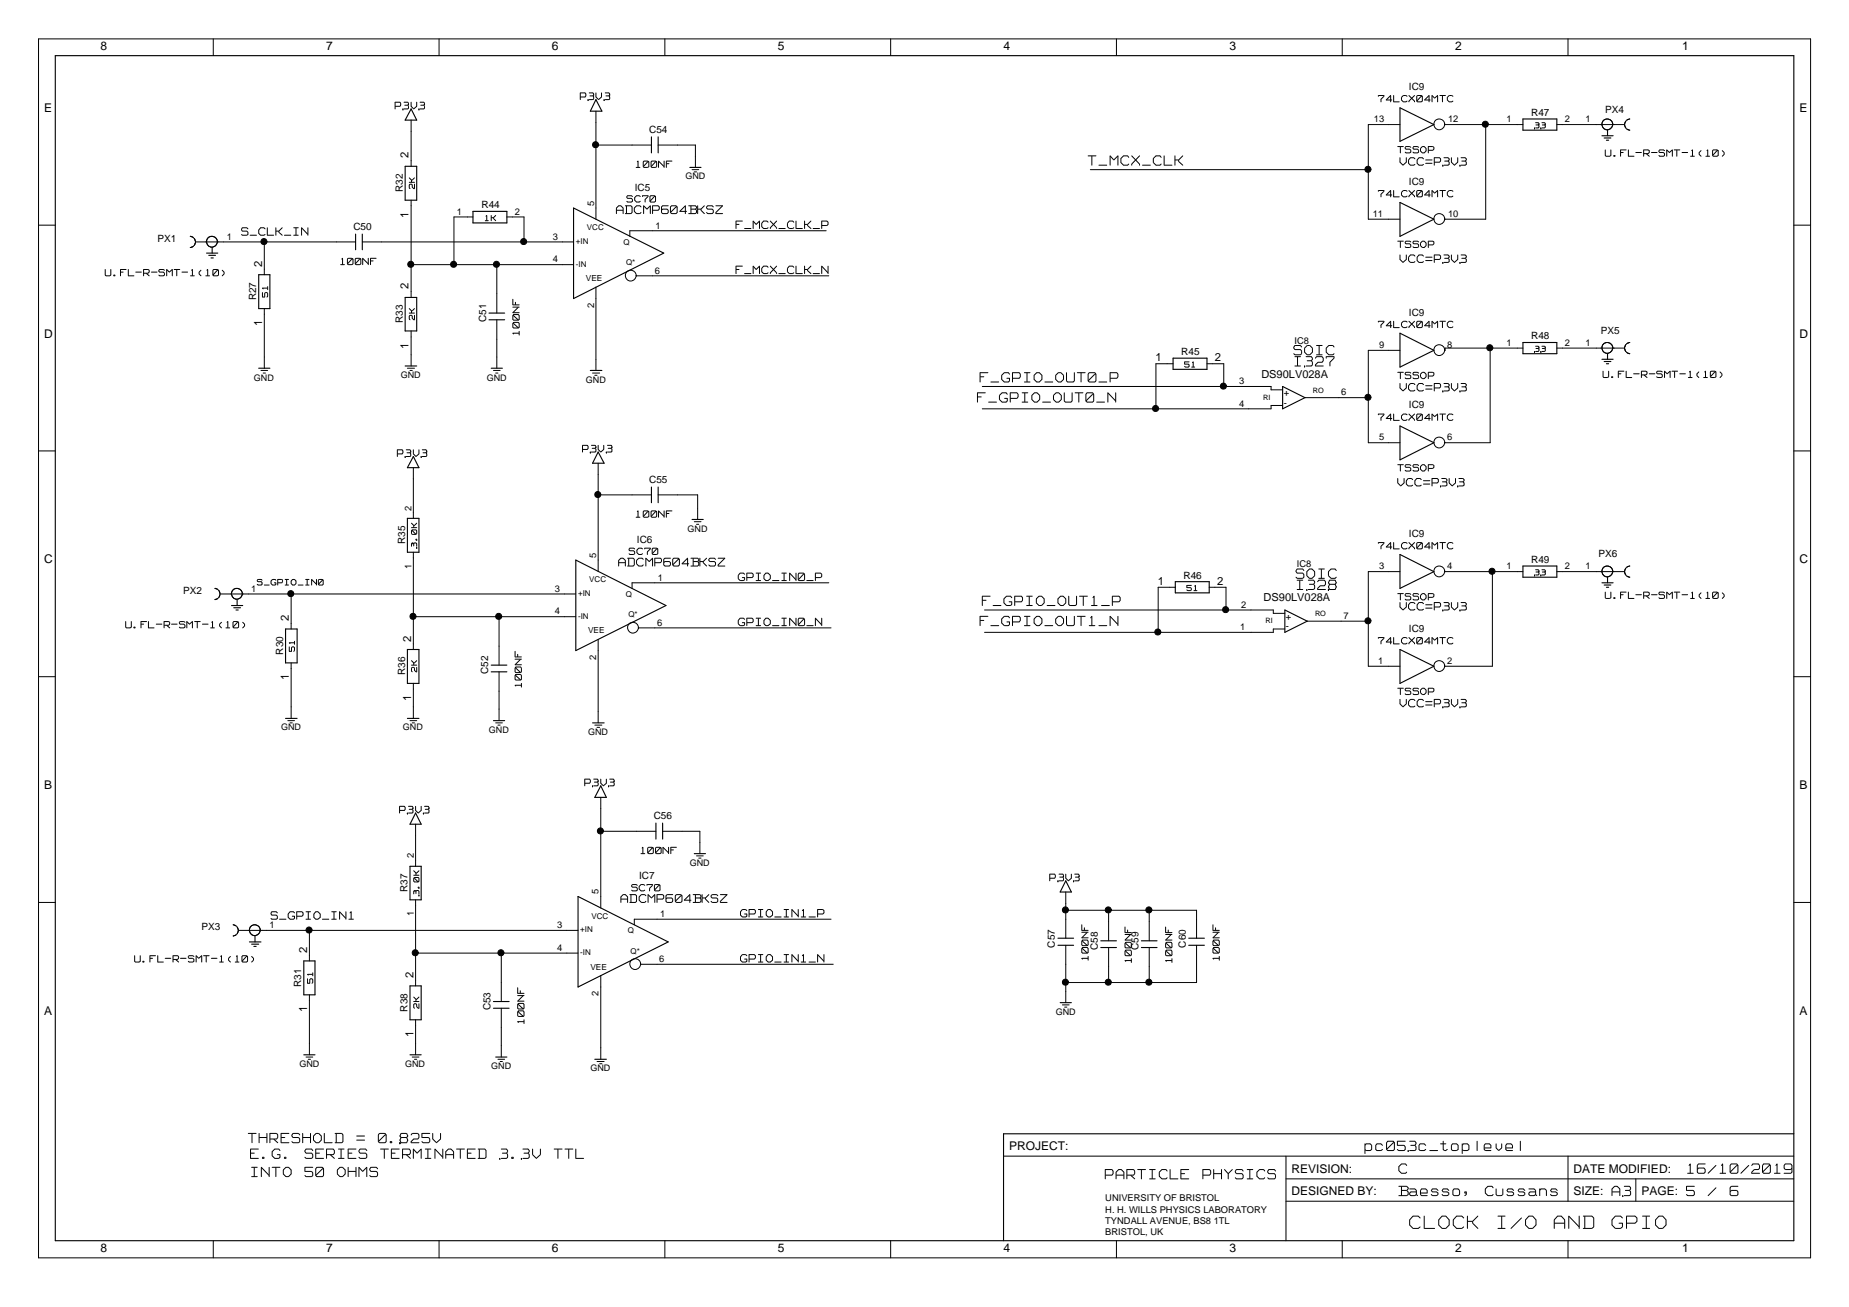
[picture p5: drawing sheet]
<svg xmlns="http://www.w3.org/2000/svg" width="420mm" height="297mm" viewBox="0 0 420 297" stroke-linecap="round" stroke-linejoin="round" font-family="sans-serif">
<defs><g id="words">
<text font-size="5.5" fill="#fff" x="320.3" y="279.7">CLOCK I/O AND GPIO</text>
<g font-size="4.2" fill="#fff">
<text x="247.3" y="38">T_MCX_CLK</text>
<text x="294" y="81.1">SOIC</text>
<text x="294.3" y="83.6">I327</text>
<text x="222.7" y="87.2">F_GPIO_OUT0_P</text>
<text x="222.1" y="91.8">F_GPIO_OUT0_N</text>
<text x="294.5" y="131.9">SOIC</text>
<text x="294.8" y="134.4">I328</text>
<text x="222.7" y="142.6">F_GPIO_OUT1_N</text>
<text x="223.2" y="138">F_GPIO_OUT1_P</text>
<text x="56.4" y="260.1">THRESHOLD</text>
<text x="56.9" y="263.7">E.G. SERIES</text>
<text x="81" y="260.1">= 0.825V</text>
<text x="86.4" y="263.7">TERMINATED</text>
<text x="113.4" y="263.7">3.3V TTL</text>
<text x="310.2" y="261.9">pc053c_toplevel</text>
<text x="57.2" y="267.8">INTO 50 OHMS</text>
<text x="251.2" y="268.3">PARTICLE</text>
<text x="273.3" y="268.3">PHYSICS</text>
<text x="317.9" y="267.1">C</text>
<text x="383.5" y="267.1">16/10/2019</text>
<text x="317.9" y="272.2">Baesso,</text>
<text x="337.5" y="272.2">Cussans</text>
<text x="366.3" y="272.2">A3</text>
<text x="383.2" y="272.2">5 / 6</text>
</g>
<g font-size="3.4" fill="#fff">
<text x="318.1" y="37.9">VCC=P3V3</text>
<text x="54.9" y="53.8">S_CLK_IN</text>
<text x="140.1" y="48.7">ADCMP604BKSZ</text>
<text x="167.3" y="52.3">F_MCX_CLK_P</text>
<text x="318.1" y="60">VCC=P3V3</text>
<text x="167.3" y="62.5">F_MCX_CLK_N</text>
<text x="318.1" y="89.2">VCC=P3V3</text>
<text x="317.6" y="110.8">VCC=P3V3</text>
<text x="140.6" y="128.8">ADCMP604BKSZ</text>
<text x="167.8" y="132.3">GPIO_IN0_P</text>
<text x="167.8" y="142.5">GPIO_IN0_N</text>
<text x="318.1" y="139">VCC=P3V3</text>
<text x="318.1" y="161">VCC=P3V3</text>
<text x="61.6" y="209.2">S_GPIO_IN1</text>
<text x="141.1" y="205.3">ADCMP604BKSZ</text>
<text x="168.3" y="208.7">GPIO_IN1_P</text>
<text x="168.3" y="219">GPIO_IN1_N</text>
</g>
<g font-size="3" fill="#fff">
<text x="131.9" y="22.9">P3V3</text>
<text x="89.8" y="25">P3V3</text>
<text x="90.3" y="104">P3V3</text>
<text x="132.4" y="103">P3V3</text>
<text x="132.9" y="178.8">P3V3</text>
<text x="90.8" y="185">P3V3</text>
<text x="238.5" y="200.4">P3V3</text>
</g>
<g font-size="2.9" fill="#fff">
<text x="313.2" y="23.4">74LCX04MTC</text>
<text x="317.6" y="35">TSSOP</text>
<text x="364.8" y="35.8">U.FL-R-SMT-1(10)</text>
<text x="144.6" y="38.3">100NF</text>
<text x="142.4" y="46.2">SC70</text>
<text x="313.2" y="45">74LCX04MTC</text>
<text x="317.6" y="56.5">TSSOP</text>
<text x="23.9" y="62.9">U.FL-R-SMT-1(10)</text>
<text x="77.4" y="60.4">100NF</text>
<text x="313.2" y="74.7">74LCX04MTC</text>
<text x="317.6" y="86.3">TSSOP</text>
<text x="364.3" y="86.1">U.FL-R-SMT-1(10)</text>
<text x="313.2" y="95.8">74LCX04MTC</text>
<text x="317.6" y="107.3">TSSOP</text>
<text x="144.6" y="117.8">100NF</text>
<text x="313.2" y="125">74LCX04MTC</text>
<text x="143" y="126.3">SC70</text>
<text x="317.6" y="136.6">TSSOP</text>
<text x="364.8" y="136.3">U.FL-R-SMT-1(10)</text>
<text x="28.6" y="143">U.FL-R-SMT-1(10)</text>
<text x="313.2" y="146.6">74LCX04MTC</text>
<text x="317.6" y="158.1">TSSOP</text>
<text x="145.7" y="194.3">100NF</text>
<text x="143.5" y="202.7">SC70</text>
<text x="30.6" y="218.9">U.FL-R-SMT-1(10)</text>
</g>
<g font-size="2.8" fill="#fff">
<text x="118" y="76.1" transform="rotate(-90 118 76.1)">100NF</text>
<text x="118.5" y="156.2" transform="rotate(-90 118.5 156.2)">100NF</text>
<text x="119.1" y="232.6" transform="rotate(-90 119.1 232.6)">100NF</text>
</g>
<g font-size="2.7">
<text x="22.8" y="11.3">8</text>
<text x="74.1" y="11.3">7</text>
<text x="125.4" y="11.3">6</text>
<text x="176.7" y="11.3">5</text>
<text x="228" y="11.3">4</text>
<text x="279.3" y="11.3">3</text>
<text x="330.7" y="11.3">2</text>
<text x="382.2" y="11.3">1</text>
<text x="10" y="25.4">E</text>
<text x="408.9" y="25.4">E</text>
<text x="10" y="76.7">D</text>
<text x="408.9" y="76.7">D</text>
<text x="10" y="128">C</text>
<text x="408.9" y="128">C</text>
<text x="10" y="179.4">B</text>
<text x="408.9" y="179.4">B</text>
<text x="10" y="230.6">A</text>
<text x="408.9" y="230.6">A</text>
<text x="229.3" y="261.4">PROJECT:</text>
<text x="293.5" y="266.6">REVISION:</text>
<text x="357.6" y="266.6">DATE MODIFIED:</text>
<text x="293.5" y="271.6">DESIGNED BY:</text>
<text x="357.6" y="271.6">SIZE:</text>
<text x="373" y="271.6">PAGE:</text>
<text x="22.8" y="284.5">8</text>
<text x="74.1" y="284.5">7</text>
<text x="125.4" y="284.5">6</text>
<text x="176.7" y="284.5">5</text>
<text x="228" y="284.5">4</text>
<text x="279.3" y="284.5">3</text>
<text x="330.7" y="284.5">2</text>
<text x="382.2" y="284.5">1</text>
</g>
<g font-size="2.6">
<text x="92.8" y="36" transform="rotate(-90 92.8 36)">2</text>
<text x="92.8" y="49.5" transform="rotate(-90 92.8 49.5)">1</text>
<text x="59.6" y="60.7" transform="rotate(-90 59.6 60.7)">2</text>
<text x="92.8" y="65.7" transform="rotate(-90 92.8 65.7)">2</text>
<text x="59.6" y="74.1" transform="rotate(-90 59.6 74.1)">1</text>
<text x="92.8" y="79.3" transform="rotate(-90 92.8 79.3)">1</text>
<text x="262.6" y="82.1">1</text>
<text x="276" y="82.1">2</text>
<text x="263.1" y="132.9">1</text>
<text x="276.6" y="132.9">2</text>
<text x="65.7" y="141.2" transform="rotate(-90 65.7 141.2)">2</text>
<text x="93.4" y="145.8" transform="rotate(-90 93.4 145.8)">2</text>
<text x="65.7" y="154.6" transform="rotate(-90 65.7 154.6)">1</text>
<text x="93.4" y="159.3" transform="rotate(-90 93.4 159.3)">1</text>
<text x="69.8" y="216.6" transform="rotate(-90 69.8 216.6)">2</text>
<text x="93.9" y="222.3" transform="rotate(-90 93.9 222.3)">2</text>
<text x="69.8" y="230.1" transform="rotate(-90 69.8 230.1)">1</text>
<text x="93.9" y="235.7" transform="rotate(-90 93.9 235.7)">1</text>
</g>
<text font-size="2.6" fill="#fff" x="58.5" y="133.1">S_GPIO_IN0</text>
<g font-size="2.5">
<text x="286.6" y="85.8">DS90LV028A</text>
<text x="287.1" y="136.6">DS90LV028A</text>
</g>
<g font-size="2.5" fill="#fff">
<text x="247" y="218.2" transform="rotate(-90 247 218.2)">100NF</text>
<text x="256.8" y="218.7" transform="rotate(-90 256.8 218.7)">100NF</text>
<text x="266.1" y="218.7" transform="rotate(-90 266.1 218.7)">100NF</text>
<text x="276.8" y="218.2" transform="rotate(-90 276.8 218.2)">100NF</text>
</g>
<g font-size="2.4" fill="#fff">
<text x="348.7" y="29.3">33</text>
<text x="110.3" y="50.4">1K</text>
<text x="269.2" y="83.7">51</text>
<text x="348.7" y="80.1">33</text>
<text x="348.7" y="130.9">33</text>
<text x="269.7" y="134.5">51</text>
</g>
<g font-size="2.3">
<text x="320.2" y="20.5">IC9</text>
<text x="347.9" y="26.4">R47</text>
<text x="364.8" y="25.7">PX4</text>
<text x="147.5" y="30.3">C54</text>
<text x="91.6" y="43.6" transform="rotate(-90 91.6 43.6)">R32</text>
<text x="109.4" y="47.4">R44</text>
<text x="144.2" y="43.4">IC5</text>
<text x="320.2" y="42.1">IC9</text>
<text x="80.3" y="52.4">C50</text>
<text x="35.8" y="54.9">PX1</text>
<text x="58.2" y="68.3" transform="rotate(-90 58.2 68.3)">R27</text>
<text x="320.2" y="71.8">IC9</text>
<text x="91.6" y="73.4" transform="rotate(-90 91.6 73.4)">R33</text>
<text x="110.4" y="73.2" transform="rotate(-90 110.4 73.2)">C51</text>
<text x="347.9" y="77.1">R48</text>
<text x="363.8" y="76">PX5</text>
<text x="268.4" y="80.7">R45</text>
<text x="320.2" y="92.8">IC9</text>
<text x="147.5" y="109.8">C55</text>
<text x="92.1" y="123.6" transform="rotate(-90 92.1 123.6)">R35</text>
<text x="144.7" y="123.4">IC6</text>
<text x="320.2" y="122.1">IC9</text>
<text x="268.9" y="131.5">R46</text>
<text x="347.9" y="127.9">R49</text>
<text x="363.3" y="126.7">PX6</text>
<text x="41.6" y="134.9">PX2</text>
<text x="320.2" y="143.6">IC9</text>
<text x="64.4" y="148.8" transform="rotate(-90 64.4 148.8)">R30</text>
<text x="92.1" y="153.4" transform="rotate(-90 92.1 153.4)">R36</text>
<text x="110.9" y="153.2" transform="rotate(-90 110.9 153.2)">C52</text>
<text x="148.5" y="186.2">C56</text>
<text x="92.6" y="202.7" transform="rotate(-90 92.6 202.7)">R37</text>
<text x="145.2" y="199.8">IC7</text>
<text x="45.8" y="211.4">PX3</text>
<text x="239.7" y="215.3" transform="rotate(-90 239.7 215.3)">C57</text>
<text x="249.5" y="215.8" transform="rotate(-90 249.5 215.8)">C58</text>
<text x="258.7" y="215.8" transform="rotate(-90 258.7 215.8)">C59</text>
<text x="269.4" y="215.3" transform="rotate(-90 269.4 215.3)">C60</text>
<text x="68.4" y="224.3" transform="rotate(-90 68.4 224.3)">R31</text>
<text x="92.6" y="229.9" transform="rotate(-90 92.6 229.9)">R38</text>
<text x="111.5" y="229.6" transform="rotate(-90 111.5 229.6)">C53</text>
</g>
<g font-size="2.3" fill="#fff">
<text x="94.5" y="124.4" transform="rotate(-90 94.5 124.4)">3.0K</text>
<text x="95" y="203.4" transform="rotate(-90 95 203.4)">3.0K</text>
</g>
<g font-size="2.1">
<text x="312.2" y="27.8">13</text>
<text x="329" y="27.8">12</text>
<text x="342.3" y="27.8">1</text>
<text x="355.5" y="27.8">2</text>
<text x="360.3" y="27.8">1</text>
<text x="135" y="46.8" transform="rotate(-90 135 46.8)">5</text>
<text x="103.8" y="48.8">1</text>
<text x="117" y="48.8">2</text>
<text x="149" y="51.9">1</text>
<text x="311.9" y="49.3">11</text>
<text x="329" y="49.3">10</text>
<text x="51.5" y="54.5">1</text>
<text x="125.6" y="59.6">4</text>
<text x="125.6" y="54.5">3</text>
<text x="148.8" y="62.2">6</text>
<text x="135" y="70" transform="rotate(-90 135 70)">2</text>
<text x="294.2" y="78.1">IC8</text>
<text x="313.4" y="79.1">9</text>
<text x="328.9" y="79.1">8</text>
<text x="342.3" y="78.6">1</text>
<text x="355.5" y="78.6">2</text>
<text x="360.3" y="78.6">1</text>
<text x="281.6" y="87.3">3</text>
<text x="304.7" y="89.9">6</text>
<text x="281.6" y="92.4">4</text>
<text x="291.7" y="92.2">-</text>
<text x="291.7" y="90">+</text>
<text x="313.4" y="100.1">5</text>
<text x="328.9" y="100.1">6</text>
<text x="93.5" y="116" transform="rotate(-90 93.5 116)">2</text>
<text x="93.5" y="129.2" transform="rotate(-90 93.5 129.2)">1</text>
<text x="135.5" y="126.8" transform="rotate(-90 135.5 126.8)">5</text>
<text x="149.5" y="131.9">1</text>
<text x="294.7" y="128.9">IC8</text>
<text x="313.4" y="129.4">3</text>
<text x="328.9" y="129.4">4</text>
<text x="342.3" y="129.4">1</text>
<text x="355.5" y="129.4">2</text>
<text x="360.3" y="129.4">1</text>
<text x="57.1" y="134.5">1</text>
<text x="126.1" y="134.5">3</text>
<text x="126.1" y="139.6">4</text>
<text x="149.3" y="142.2">6</text>
<text x="281.8" y="143.2">1</text>
<text x="282.1" y="138.1">2</text>
<text x="292.2" y="143">-</text>
<text x="292.2" y="140.8">+</text>
<text x="305.3" y="140.7">7</text>
<text x="135.5" y="150" transform="rotate(-90 135.5 150)">2</text>
<text x="313.1" y="150.9">1</text>
<text x="328.9" y="150.9">2</text>
<text x="94" y="195" transform="rotate(-90 94 195)">2</text>
<text x="136" y="203.2" transform="rotate(-90 136 203.2)">5</text>
<text x="94" y="208.2" transform="rotate(-90 94 208.2)">1</text>
<text x="150" y="208.4">1</text>
<text x="61.2" y="210.9">1</text>
<text x="126.6" y="210.9">3</text>
<text x="126.6" y="216.1">4</text>
<text x="149.8" y="218.6">6</text>
<text x="136" y="226.4" transform="rotate(-90 136 226.4)">2</text>
<text x="251.2" y="273">UNIVERSITY OF BRISTOL</text>
<text x="251.2" y="275.6">H. H. WILLS PHYSICS LABORATORY</text>
<text x="251.2" y="278.2">TYNDALL AVENUE, BS8 1TL</text>
<text x="251.2" y="280.7">BRISTOL, UK</text>
</g>
<g font-size="2">
<text x="155.7" y="40.8">GND</text>
<text x="57.7" y="86.5">GND</text>
<text x="91.1" y="86">GND</text>
<text x="110.6" y="86.5">GND</text>
<text x="133.1" y="87">GND</text>
<text x="156.2" y="120.9">GND</text>
<text x="63.9" y="166">GND</text>
<text x="91.6" y="166">GND</text>
<text x="111.1" y="166.5">GND</text>
<text x="133.6" y="167">GND</text>
<text x="156.8" y="196.8">GND</text>
<text x="239.9" y="230.6">GND</text>
<text x="68" y="242.4">GND</text>
<text x="92.1" y="242.4">GND</text>
<text x="111.6" y="242.9">GND</text>
<text x="134.1" y="243.5">GND</text>
</g>
<g font-size="2" fill="#fff">
<text x="93.8" y="42.9" transform="rotate(-90 93.8 42.9)">2K</text>
<text x="93.8" y="72.7" transform="rotate(-90 93.8 72.7)">2K</text>
<text x="94.4" y="152.7" transform="rotate(-90 94.4 152.7)">2K</text>
<text x="94.9" y="229.1" transform="rotate(-90 94.9 229.1)">2K</text>
</g>
<g font-size="1.9">
<text x="133.1" y="64">VEE</text>
<text x="133.6" y="144">VEE</text>
<text x="134.1" y="220.4">VEE</text>
</g>
<g font-size="1.8">
<text x="133.4" y="52.4">VCC</text>
<text x="130.8" y="55.4">+IN</text>
<text x="141.7" y="55.7">Q</text>
<text x="130.8" y="60.6">-IN</text>
<text x="142.3" y="60.3">Q*</text>
<text x="131.4" y="135.4">+IN</text>
<text x="133.9" y="132.4">VCC</text>
<text x="142.2" y="135.7">Q</text>
<text x="131.4" y="140.6">-IN</text>
<text x="142.8" y="140.3">Q*</text>
<text x="134.4" y="208.8">VCC</text>
<text x="131.9" y="211.9">+IN</text>
<text x="142.7" y="212.1">Q</text>
<text x="131.9" y="217">-IN</text>
<text x="143.3" y="216.8">Q*</text>
</g>
<g font-size="1.8" fill="#fff">
<text x="60.3" y="67.5" transform="rotate(-90 60.3 67.5)">51</text>
<text x="66.4" y="148" transform="rotate(-90 66.4 148)">51</text>
<text x="70.6" y="223.5" transform="rotate(-90 70.6 223.5)">51</text>
</g>
<g font-size="1.7">
<text x="298.3" y="89.3">RO</text>
<text x="287.1" y="90.8">RI</text>
<text x="287.6" y="141.6">RI</text>
<text x="298.8" y="140.1">RO</text>
</g>
</g></defs>
<g fill="none" stroke="#000" stroke-width=".25">
<path d="M12.6 12.6h395v269.4h-395zM92.1 37.8h2.6v7.7h-2.6zM93.4 24.8l1.3 2.5h-2.6zM135.4 22.6l1.4 2.7h-2.7zM148 31.1v3.6M149.6 31.1v3.6M156.8 38h2.5M318.1 24.5l7.7 3.8-7.7 3.8zM346.1 27h7.7v2.6h-7.7zM364 30.9h2.6M364.5 31.4h1.5M365 31.9h.5"/>
<path d="M365.3 29.6v1.3M46.9 57.5h2.6M47.4 58h1.6M48 58.6h.5M48.2 56.3v1.2M80.8 53.2v3.6M82.3 53.2v3.6M107.5 48h7.7v2.7h-7.7zM130.3 47.3l20.5 10.2-20.5 10.4zM318.1 46l7.7 3.8-7.7 3.9zM58.8 62.4h2.5v7.7h-2.5zM92.1 67.6h2.6v7.6h-2.6z"/>
<path d="M111.1 72.7h3.6M111.1 71.2h3.6M318.1 75.7l7.7 3.9-7.7 3.8zM346.1 77.8h7.7v2.6h-7.7zM58.8 83.7h2.5M92.1 83.2h2.6M111.6 83.7h2.6M134.1 84.2h2.7M266.6 81.4h7.7v2.5h-7.7zM291.5 87.8l5 2.6-5 2.5zM318.1 96.8l7.7 3.8-7.7 3.9zM364 81.7h2.6"/>
<path d="M364.5 82.2h1.5M365 82.7h.5M365.3 80.4v1.3M92.6 117.8h2.6v7.7h-2.6zM93.9 103.8l1.3 2.5h-2.6zM135.9 102.7l1.4 2.6h-2.6zM148 110.7v3.5M149.6 110.7v3.5M157.3 118.1h2.5M52.6 137.6h2.6M53.1 138.1h1.5M53.6 138.6h.5"/>
<path d="M53.9 136.3v1.3M130.8 127.3l20.5 10.3-20.5 10.3zM267.1 132.2h7.7v2.5h-7.7zM292 138.6l5 2.6-5 2.5zM318.1 126l7.7 3.9-7.7 3.8zM346.1 128.6h7.7v2.6h-7.7zM364 132.5h2.6M364.5 133h1.5M365 133.5h.5M365.3 131.2v1.3M64.9 143h2.6v7.7h-2.6zM92.6 147.6h2.6v7.7h-2.6z"/>
<path d="M111.6 152.7h3.6M111.6 151.2h3.6M318.1 147.6l7.7 3.8-7.7 3.9zM64.9 163.3h2.6M92.6 163.3h2.6M112.1 163.8h2.6M134.7 164.3h2.6M136.5 178.6l1.3 2.6h-2.6zM93.2 196.9h2.5v7.6h-2.5zM94.4 184.8l1.3 2.5h-2.5zM149 187.1v3.6M150.6 187.1v3.6"/>
<path d="M157.8 194h2.5M56.7 214.1h2.6M57.2 214.6h1.6M57.7 215.1h.5M57.9 212.7v1.4M69 218.4h2.6v7.7h-2.6zM131.4 203.7l20.4 10.4-20.4 10.2zM240.4 214.8h3.6M240.4 213.2h3.6M242.2 200.2l1.3 2.5h-2.6zM250.1 215.3h3.6M250.1 213.8h3.6"/>
<path d="M259.4 215.3h3.5M259.4 213.8h3.5M270.1 214.8h3.6M270.1 213.2h3.6M69 239.7h2.6M93.2 224.1h2.5v7.7h-2.5zM93.2 239.7h2.5M112.1 229.1h3.6M112.1 227.6h3.6M240.9 227.9h2.6M112.6 240.2h2.6M135.2 240.7h2.6"/>
<path d="M407.6 257.7h-179.6v24.3"/>
</g>
<g fill="none" stroke="#000" stroke-width=".23">
<path d="M8.8 8.8h402.6v277.1h-402.6zM48.5 8.8v3.8M99.8 8.8v3.8M151.1 8.8v3.8M202.4 8.8v3.8M253.7 8.8v3.8M305 8.8v3.8M356.3 8.8v3.8M89.8 23.2h1M89.8 23.3v1.5M89.9 24.2h.9M90.9 23.2l.2 .3"/>
<path d="M91.1 23.9l-.2 .3M91.1 23.6v.2M91.6 24.8h.1M91.8 24.8h.8M91.8 23.2h.8M92 23.9h.6M92.7 23.2l.1 .3M92.7 24l.1 .2M92.8 23.6h.1M92.8 24.2v.3M92.8 24.6l-.1 .2M92.8 23.7l-.1 .2"/>
<path d="M93.4 23.2v.9M93.4 27.3v10.5M93.4 24.2l.5 .5M94.7 23.2v.9M94.7 24.2l-.7 .6M95.2 24.8h.1M95.5 24.8h.7M95.5 23.2h.7M95.6 23.9h.6M96.3 23.2l.2 .3M96.4 24l.1 .2M96.5 23.6h.1"/>
<path d="M96.5 24.2v.3M96.5 24.6l-.2 .2M96.5 23.7l-.2 .2M131.9 21.1h1M131.9 21.2v1.4M131.9 22h1M133 21.1l.1 .3M133.1 21.8l-.1 .2M133.1 21.5v.2M133.6 22.6h.1M133.9 22.6h.8M133.9 21.1h.8"/>
<path d="M134.1 21.8h.6M134.7 21.1l.2 .3M134.8 21.9l.1 .1M134.9 21.5h.1M134.9 22.1v.3M134.9 22.5l-.2 .1M134.9 21.5l-.2 .3M135.4 21.1v.9M135.4 25.3v24.5M135.4 33h12.6M135.4 22l.5 .6M136.7 21.1v.9"/>
<path d="M136.7 22l-.7 .6M137.3 22.6h.1M137.5 22.6h.8M137.5 21.1h.8M137.7 21.8h.6M138.4 21.1l.1 .3M138.5 21.9v.1M138.5 21.5h.1M138.5 22.1v.3M138.5 22.5l-.1 .1M138.5 21.5l-.1 .3M144.6 38h.8"/>
<path d="M145 36.6l-.2 .2M145 36.7v1.3M146.2 37.9l.1 .1M146.2 36.9v.9M146.3 36.6l-.1 .2M146.4 38h.7M146.4 36.6h.7M147.1 36.9l-.8 .9M147.2 36.8h.2M147.2 36.6l.2 .2M147.4 37.9l-.2 .1M147.4 36.9v.9"/>
<path d="M147.9 37.9l.2 .1M147.9 36.9v.9M148.1 36.6l-.2 .2M148.2 38h.7M148.2 36.6h.7M148.9 36.9l-.9 .9M149 36.8h.1M149 36.6l.2 .2M149.2 37.9l-.2 .1M149.2 36.9v.9M149.6 33h8.4v5M149.6 36.6l1.2 1.2"/>
<path d="M149.6 36.7v1.3M150.9 36.6v1.4M151.4 36.6h1.3M151.4 36.7v1.3M151.5 37.2h.5M157.3 38.6h1.5M157.8 39.1h.5M247.3 35.4h1.7M247.8 38.6h63.1M248.1 35.5v2M249.7 37.5h1.8M252.3 35.5v2"/>
<path d="M252.3 35.4l.7 .9M254 35.5v2M254 35.4l-.9 1M254.7 36.1v.8M254.7 36.9l.6 .6M255.3 35.4l-.6 .6M255.4 37.5h.8M255.4 35.4h.8M256.2 35.4l.3 .4M256.5 37.3l-.3 .2M257.2 37.4v.1M257.2 35.4l1.7 1.8"/>
<path d="M258.9 37.3v.2M258.9 35.4l-1.7 1.9M259.6 37.5h1.8M262.1 36.1v.8M262.1 36.9l.6 .6M262.7 35.4l-.6 .6M262.8 37.5h.7M262.8 35.4h.7M263.6 35.4l.3 .4M263.9 37.3l-.3 .2M264.5 35.4v2.1M264.6 37.5h1.7"/>
<path d="M267 35.4v2.1M267.1 36.4h.6M267.8 36.4v.3M267.9 36.8l.9 .7M268.8 35.4l-1 1M313.2 21.7v.2M313.3 21.7h1.1M313.8 22.6v.5M314.4 22l-.6 .6M314.5 21.7v.2M315.1 22.7h1.2M316 21.8v1.3"/>
<path d="M316 21.7l-1 1M316.7 21.7v1.4M316.8 23.1h1.2M317.6 33.3h1.3M318.1 28.3h-7.2v21.5h7.2M318.1 35.8v1M318.1 36.9l.6 .6M318.2 33.4v1.3M318.5 22.2v.4M318.5 22.7l.4 .4M318.9 21.7l-.4 .4M319 21.7h.4"/>
<path d="M319 23.1h.4M319.3 33.5v.1M319.3 33.7l.2 .2M319.3 34.6l.2 .1M319.5 21.7l.2 .2M319.5 33.3l-.1 .1M319.6 35.8v1M319.6 33.3h.6M319.6 34.7h.6M319.6 33.9h.6M319.6 36.9l-.8 .6M319.7 23l-.2 .1"/>
<path d="M320.1 36.4v.6M320.1 37.1l.4 .4M320.2 23.1h.1M320.2 21.7l1.1 1.2M320.3 33.3l.3 .2M320.3 33.9l.3 .3M320.5 35.8l-.4 .6M320.6 34.2v.3M320.6 35.8h.6M320.6 37.5h.6M320.6 34.6l-.3 .1M321.1 33.5v.1"/>
<path d="M321.1 33.7l.2 .2M321.1 34.6l.2 .1M321.3 35.8l.2 .3M321.3 33.3l-.1 .1M321.3 33.3h.7M321.3 34.7h.7M321.3 33.9h.7M321.4 23v.1M321.4 21.7l-1.2 1.3M321.5 37.4l-.2 .1M321.9 23l.2 .1M321.9 22v.9"/>
<path d="M322 36.4v.6M322 37.1l.4 .4M322.1 21.7l-.2 .2M322.1 33.3l.3 .2M322.1 33.9l.3 .3M322.2 21.7h.7M322.2 23.1h.7M322.4 34.2v.3M322.4 34.6l-.3 .1M322.4 35.8l-.4 .6M322.5 35.8h.6M322.5 37.5h.6"/>
<path d="M322.8 33.8v.4M322.8 34.3l.4 .4M322.9 22l-.9 .9M323 21.9h.1M323 21.7l.2 .2M323.2 23l-.2 .1M323.2 35.8l.3 .3M323.2 33.3l-.4 .4M323.2 22v.9M323.3 33.3h.2M323.3 34.7h.2M323.5 37.4l-.3 .1"/>
<path d="M323.6 33.3l.5 .4M323.8 22.7h1.2M324 36.4h1.4M324 37.1h1.4M324.1 33.8v.4M324.1 34.3l-.5 .4M324.6 33.3h.9M324.6 33.4v1.3M324.6 34.2h.9M324.7 21.8v1.3M324.7 21.7l-1 1M325.4 21.8v1.3"/>
<path d="M325.4 21.7l.5 .5M325.6 33.3l.2 .2M325.8 33.6v.2M325.8 33.9l-.2 .3M325.9 35.8h1.1M325.9 35.9v1.6M326 36.9h1M326.7 21.8v1.3M326.7 21.7l-.7 .6M327.1 35.8l.3 .3M327.2 21.7h1.3M327.4 36.2v.3"/>
<path d="M327.4 36.6l-.3 .3M327.8 21.8v1.3M327.9 37.5h.1M328.1 35.8h.9M328.1 37.5h.9M328.3 28.2a1.23 1.23 0 0 1-1.7 1.2 1.23 1.23 0 0 1-.4-2.1 1.23 1.23 0 0 1 2 .5l.2 .5h17.7M328.3 36.6h.7M328.9 22.2v.4M328.9 22.7l.4 .4M329 35.8l.3 .3M329.1 36.7l.2 .2M329.3 36.2v.1"/>
<path d="M329.3 36.9v.4M329.3 21.7l-.4 .4M329.3 37.4l-.3 .1M329.3 36.4l-.3 .2M329.4 21.7h.4M329.4 23.1h.4M329.8 35.8v1M329.8 36.9l.6 .6M329.9 21.7l.2 .2M330.1 23l-.2 .1M331.2 35.8v1M331.2 36.9l-.7 .6"/>
<path d="M331.8 37.5h.1M332 35.8h.9M332 37.5h.9M332.2 36.6h.7M332.9 35.8l.3 .3M333 36.7l.2 .2M333.2 36.2v.1M333.2 36.9v.4M333.2 37.4l-.3 .1M333.2 36.4l-.3 .2M337.6 28.3v21.5h-9.2a1.25 1.25 0 0 0-1.3-1.3 1.25 1.25 0 0 0-1.2 1.4 1.25 1.25 0 0 0 1.5 1 1.31 1.31 0 0 0 .9-1.2M348.7 29.1h.1"/>
<path d="M348.9 29.1h.6M348.9 27.9h.6M349 28.4h.5M349.5 27.9l.2 .2M349.6 28.5l.1 .1M349.7 28.1h.1M349.7 28.7v.1M349.7 28.9l-.2 .2M349.7 28.2l-.2 .2M350.1 29.1h.1M350.4 29.1h.5M350.4 27.9h.5"/>
<path d="M350.5 28.4h.4M351 27.9l.1 .2M351.1 28.5v.1M351.1 28.1h.1M351.1 28.7v.1M351.1 28.9l-.1 .2M351.1 28.2l-.1 .2M353.8 28.3h15.4l.3 .9M364.8 35.3l.1 .2M364.8 34.1v1.2M365 35.5h.7M366 35.3l-.2 .2"/>
<path d="M366 34.1v1.2M366.5 28.2a1.23 1.23 0 0 1-1.7 1.2 1.23 1.23 0 0 1-.4-2.1 1.23 1.23 0 0 1 2 .5l.2 .5M366.7 35.3h.2M366.7 35.4v.1M366.8 35.5h.1M367 35.3v.2M368.3 34.1h1.2M368.3 34.2v1.3M368.3 34.7h.5M369.5 27.5l-.3 .7M369.6 29.2l.8 .4M370 34.1v1.4"/>
<path d="M370.1 35.5h1.2M370.4 27l-.8 .4M371.7 34.7h1.3M373.5 34.1h.9M373.5 34.2v1.3M373.6 34.9h.8M374.2 35l.6 .5M374.5 34.1l.3 .1M374.8 34.7l-.3 .2M374.8 34.3v.3M375.3 34.7h1.2M377 34.2v.2"/>
<path d="M377 34.5l.1 .2M377 35.3l.1 .2M377.1 34.1v.1M377.2 35.5h.7M377.2 34.1h.7M377.2 34.7h.7M378 34.1l.2 .1M378 34.7l.2 .2M378.2 35v.3M378.2 35.3l-.2 .2M378.7 34.1l.6 .5M378.7 34.2v1.3"/>
<path d="M380 34.2v1.3M380 34.1l-.7 .6M380.4 34.1h1.3M381 34.2v1.3M382.2 34.7h1.3M384.2 35.5h.8M384.6 34.1l-.2 .1M384.6 34.2v1.2M386.1 35.1l.4 .4M386.1 34.7v.3M386.5 34.2l-.4 .5M387.6 35.5h.9"/>
<path d="M388.1 34.1l-.2 .1M388.1 34.2v1.2M389.2 35.3l.1 .2M389.2 34.3v1M389.3 34.1l-.1 .1M389.4 35.5h.7M389.4 34.1h.7M390.1 34.3l-.9 1M390.2 34.2h.1M390.2 34.1l.2 .1M390.4 35.3l-.2 .2M390.4 34.3v1"/>
<path d="M391.4 34.2l.3 .4M391.7 35.2l-.3 .3M391.8 34.7v.4M8.8 51.2h3.8M43.2 53.7l.8 .4M44 55.9l-.8 .4M44.1 54.1l.3 .9h36.4M44.4 55.1l-.3 .7M49.4 54.9a1.23 1.23 0 0 1-1.7 1.1 1.23 1.23 0 0 1-.4-2 1.23 1.23 0 0 1 2 .5l.2 .5M54.9 52v.2M54.9 52.3l.2 .2M54.9 53.3l.2 .2"/>
<path d="M55.1 51.8l-.1 .1M55.2 52.5h.8M55.2 51.8h.8M55.2 53.5h.8M56.1 51.8l.2 .2M56.1 52.5l.2 .3M56.3 52.9v.3M56.3 53.3l-.2 .2M56.8 53.5h1.5M58.8 52.4v.6M58.8 53l.4 .5M59.2 51.8l-.4 .5"/>
<path d="M59.3 51.8h.6M59.3 53.5h.6M60 51.8l.2 .2M60.1 55v7.4M60.2 53.3l-.2 .2M60.7 51.8v1.7M60.8 53.5h1.4M62.7 51.8v1.7M62.8 52.5h.5M63.4 52.6v.2M63.4 52.9l.7 .6M64.1 51.8l-.7 .7"/>
<path d="M64.6 53.5h1.5M66.8 51.8h1M66.8 53.5h1M67.3 51.8v1.6M68.5 51.8l1.4 1.4M68.5 51.8v1.7M70 51.8v1.7M77.8 58.7l-.1 .2M77.8 58.8v1.3M78.9 60l.2 .1M78.9 59v.9M79.1 58.7l-.2 .2"/>
<path d="M79.2 58.7h.7M79.9 59l-.9 .9M80 58.9h.1M80 58.7l.2 .2M80.2 60l-.2 .1M80.2 59v.9M80.7 60l.2 .1M80.7 59v.9M80.9 58.7l-.2 .2M81 58.7h.7M81.7 59l-.9 .9M81.7 58.9h.2"/>
<path d="M81.7 58.7l.3 .2M82 60l-.3 .1M82 59v.9M82.3 55h48M82.4 58.7l1.2 1.2M82.4 58.8v1.3M83.7 58.7v1.4M84.2 58.7h1.3M84.2 58.8v1.3M84.3 59.3h.5M93 42.1v.5M93 42.7l.2 .2"/>
<path d="M93 41.4h1.2M93 40.4l.5 .5M93.2 41.9l-.2 .1M93.3 41.9h.1M93.4 45.5v22.1M93.5 41v.4M93.5 41.9l.2 .1M93.6 40.9h.1M93.7 42.1v.4M93.7 42.5l.3 .4M94.1 42.9h.1M94.2 41.9v.9"/>
<path d="M94.2 40.4l-.4 .4M107.5 49.3h-4.3v10.8M110.3 50.2h.6M110.6 49l-.2 .1M110.6 49.1v1M111.6 49v1.2M111.7 49.5h.3M112.1 49.6h.1M112.2 49.7l.4 .5M112.6 49l-.5 .5M115.2 49.3h3.9v5.7M140.1 47.4v1.1"/>
<path d="M140.2 47.8h1.3M140.6 46.8l-.5 .5M140.7 46.8h.3M141.1 46.8l.5 .5M141.6 47.4v1.1M142.1 46.8h1.2M142.1 48.5h1.2M142.4 46.9v1.6M142.4 44.7v.1M142.4 44.9l.2 .2M142.4 45.8l.2 .1M142.6 44.5l-.1 .1"/>
<path d="M142.7 45.9h.7M142.7 44.5h.7M142.7 45.1h.7M143.4 46.8l.2 .2M143.5 44.5l.2 .2M143.5 45.1l.2 .2M143.6 48.3l-.2 .2M143.6 47.1v1.1M143.7 45.4v.3M143.7 45.8l-.2 .1M144.1 47.4v.6M144.1 48l.5 .5"/>
<path d="M144.2 45v.4M144.2 45.5l.4 .4M144.6 44.5l-.4 .4M144.6 46.8l-.5 .5M144.7 46.8h.6M144.7 48.5h.6M144.7 45.9h.5M144.7 44.5h.5M145.2 44.5l.3 .2M145.4 46.8l.3 .2M145.5 45.8l-.3 .1M145.7 48.3l-.3 .2"/>
<path d="M146 44.5v.2M146.1 44.5h1.1M146.3 46.8l.6 .6M146.3 46.9v1.6M146.6 45.4v.5M147.2 44.7l-.6 .6M147.3 44.5v.2M147.7 45.8l.2 .1M147.7 44.7v1M147.8 46.9v1.6M147.8 46.8l-.8 .7M147.9 44.5l-.2 .2"/>
<path d="M147.9 45.9h.7M147.9 44.5h.7M148.3 46.8h1.2M148.3 46.9v1.6M148.4 47.8h1.1M148.6 44.7l-.8 1M148.7 44.7h.2M148.7 44.5l.3 .2M149 45.8l-.3 .1M149 44.7v1M149.6 46.8l.2 .2M149.8 47.5l-.2 .3"/>
<path d="M149.8 47.1v.3M150.3 48.3l.3 .2M150.3 47.1v1.1M150.6 47.5l-.2 .2M150.6 46.8l-.3 .2M150.7 47.5h.8M150.7 46.8h1.1M150.7 48.5h.8M151.6 47.5l.2 .3M151.8 47.9v.3M151.8 48.3l-.2 .2M152.3 48.3l.3 .2"/>
<path d="M152.3 47.1v1.1M152.6 46.8l-.3 .2M152.7 46.8h.8M152.7 48.5h.8M153.5 47.1l-1.1 1.1M153.6 47h.2M153.6 46.8l.3 .2M153.9 48.3l-.3 .2M153.9 47.1v1.1M154.6 48h1.4M155.7 46.9v1.6M155.7 46.8l-1.2 1.2"/>
<path d="M156.5 46.8h1.4M156.5 48.5h1.4M157 46.9v1.6M157.1 47.5h.8M158 46.8l.3 .2M158 47.5l.3 .3M158.3 47.3l-.2 .1M158.3 47.1v.1M158.3 47.9v.3M158.3 48.3l-.3 .2M158.5 46.8v1.7M158.6 47.5h.6"/>
<path d="M159.3 47.6v.2M159.4 47.9l.7 .6M160.1 46.8l-.8 .7M160.6 47v.2M160.6 47.3l.2 .2M160.6 48.3l.2 .2M160.8 46.8l-.2 .1M160.9 47.5h.8M160.9 46.8h.8M160.9 48.5h.8M161.8 46.8l.3 .2M161.8 47.5l.3 .3"/>
<path d="M162.1 47.9v.3M162.1 48.3l-.3 .2M162.7 48.4v.1M162.7 46.8h1.4M162.8 48.5h1.4M164.2 46.8l-1.5 1.5M167.3 50.2h1.4M167.3 50.3v1.6M167.3 51h.6M169.2 51.9h1.4M171.1 50.3v1.6M171.1 50.2l.6 .7"/>
<path d="M172.6 50.3v1.6M172.6 50.2l-.8 .8M173.1 50.8v.6M173.1 51.5l.4 .4M173.5 50.2l-.4 .5M173.6 50.2h.6M173.6 51.9h.6M174.3 50.2l.2 .3M174.5 51.8l-.2 .1M175 51.8v.1M175 50.2l1.4 1.5M176.5 51.8v.1"/>
<path d="M176.5 50.2l-1.5 1.6M177 51.9h1.4M178.9 50.8v.6M178.9 51.5l.5 .4M179.4 50.2l-.5 .5M179.4 50.2h.6M179.4 51.9h.6M180.1 50.2l.3 .3M180.4 51.8l-.3 .1M180.9 50.2v1.7M181 51.9h1.3M182.8 50.2v1.7"/>
<path d="M182.9 51h.5M183.5 51.1v.2M183.6 51.3l.7 .6M184.3 50.2l-.8 .8M184.8 51.9h1.4M186.7 50.3v1.6M186.7 50.2h1.1M186.8 51.3h1M187.7 52.4h-44.6v1.3M187.9 50.2l.3 .3M188.2 51l-.3 .3M188.2 50.6v.3"/>
<path d="M313.2 43.3v.2M313.3 43.3h1.1M313.8 44.2v.5M314.4 43.6l-.6 .5M314.5 43.3v.2M315.1 44.3h1.2M316 43.4v1.3M316 43.3l-1 1M316.7 43.3v1.4M316.8 44.7h1.2M317.6 54.8h1.3M318.1 57.9v1"/>
<path d="M318.1 59l.6 .6M318.2 54.9v1.4M318.5 43.8v.4M318.5 44.3l.4 .4M318.9 43.3l-.4 .4M319 43.3h.4M319 44.7h.4M319.3 55v.2M319.3 55.2l.2 .2M319.3 56.1l.2 .2M319.5 43.3l.2 .2M319.5 54.8l-.1 .1"/>
<path d="M319.6 56.3h.6M319.6 57.9v1M319.6 54.8h.6M319.6 55.4h.6M319.6 59l-.8 .6M319.7 44.6l-.2 .1M320.1 58.5v.6M320.1 59.2l.4 .4M320.2 44.7h.1M320.2 43.3l1.1 1.2M320.3 54.8l.3 .2M320.3 55.4l.3 .3"/>
<path d="M320.5 57.9l-.4 .6M320.6 55.7v.3M320.6 57.9h.6M320.6 59.6h.6M320.6 56.1l-.3 .2M321.1 55v.2M321.1 55.2l.2 .2M321.1 56.1l.2 .2M321.3 57.9l.2 .3M321.3 54.8l-.1 .1M321.3 56.3h.7M321.3 54.8h.7"/>
<path d="M321.3 55.4h.7M321.4 44.6v.1M321.4 43.3l-1.2 1.3M321.5 59.5l-.2 .1M321.9 44.6l.2 .1M321.9 43.6v.9M322 58.5v.6M322 59.2l.4 .4M322.1 43.3l-.2 .2M322.1 54.8l.3 .2M322.1 55.4l.3 .3M322.2 43.3h.7"/>
<path d="M322.2 44.7h.7M322.4 55.7v.3M322.4 56.1l-.3 .2M322.4 57.9l-.4 .6M322.5 57.9h.6M322.5 59.6h.6M322.8 55.3v.4M322.8 55.8l.4 .5M322.9 43.6l-.9 .9M323 43.5h.1M323 43.3l.2 .2M323.2 57.9l.3 .3"/>
<path d="M323.2 44.6l-.2 .1M323.2 54.8l-.4 .4M323.2 43.6v.9M323.3 56.3h.2M323.3 54.8h.2M323.5 59.5l-.3 .1M323.6 54.8l.5 .4M323.8 44.3h1.2M324 58.5h1.4M324 59.2h1.4M324.1 55.3v.4M324.1 55.8l-.5 .5"/>
<path d="M324.6 54.8h.9M324.6 54.9v1.4M324.6 55.7h.9M324.7 43.4v1.3M324.7 43.3l-1 1M325.4 43.4v1.3M325.4 43.3l.5 .5M325.6 54.8l.2 .2M325.8 55.1v.2M325.8 55.4l-.2 .3M325.9 57.9h1.1M325.9 58v1.6"/>
<path d="M326 59h1M326.7 43.4v1.3M326.7 43.3l-.7 .6M327.1 57.9l.3 .3M327.2 43.3h1.3M327.4 58.3v.3M327.4 58.7l-.3 .3M327.8 43.4v1.3M327.9 59.6h.1M328.1 57.9h.9M328.1 59.6h.9M328.3 58.7h.7"/>
<path d="M328.9 43.8v.4M328.9 44.3l.4 .4M329 57.9l.3 .3M329.1 58.8l.2 .2M329.3 58.3v.1M329.3 59v.4M329.3 59.5l-.3 .1M329.3 58.5l-.3 .2M329.3 43.3l-.4 .4M329.4 43.3h.4M329.4 44.7h.4M329.8 57.9v1"/>
<path d="M329.8 59l.6 .6M329.9 43.3l.2 .2M330.1 44.6l-.2 .1M331.2 57.9v1M331.2 59l-.7 .6M331.8 59.6h.1M332 57.9h.9M332 59.6h.9M332.2 58.7h.7M332.9 57.9l.3 .3M333 58.8l.2 .2M333.2 58.3v.1"/>
<path d="M333.2 59v.4M333.2 59.5l-.3 .1M333.2 58.5l-.3 .2M407.6 51.2h3.8M23.9 62.5l.2 .2M23.9 61.2v1.2M24.2 62.7h.6M25.2 62.5l-.3 .2M25.2 61.2v1.2M25.9 62.5h.1M25.9 62.6v.1M25.9 62.7h.1"/>
<path d="M26.1 62.5v.2M27.4 61.2h1.3M27.4 61.3v1.4M27.5 61.8h.5M29.2 61.2v1.5M29.2 62.7h1.2M30.9 61.8h1.2M32.6 61.2h1M32.6 61.3v1.4M32.7 62.1h.9M33.3 62.2l.6 .5M33.6 61.2l.3 .2"/>
<path d="M33.9 61.8l-.3 .3M33.9 61.5v.3M34.4 61.8h1.3M36.1 61.4v.2M36.1 61.7l.2 .1M36.1 62.5l.2 .2M36.3 61.2l-.1 .1M36.4 62.7h.6M36.4 61.2h.6M36.4 61.8h.6M37.1 61.2l.3 .2M37.1 61.8l.3 .3"/>
<path d="M37.4 62.2v.2M37.4 62.5l-.3 .2M37.9 61.2l.5 .6M37.9 61.3v1.4M39.1 61.3v1.4M39.1 61.2l-.6 .6M39.6 61.2h1.2M40.2 61.3v1.4M41.4 61.8h1.2M43.3 62.7h.8M43.7 61.2l-.1 .2M43.7 61.3v1.3"/>
<path d="M45.2 62.3l.5 .4M45.2 61.9v.3M45.7 61.4l-.5 .4M46.8 62.7h.8M47.2 61.2l-.2 .2M47.2 61.3v1.3M48.4 62.5l.1 .2M48.4 61.5v.9M48.5 61.2l-.1 .2M48.6 62.7h.7M48.6 61.2h.7M49.3 61.5l-.8 .9"/>
<path d="M49.4 61.4h.2M49.4 61.2l.2 .2M49.6 62.5l-.2 .2M49.6 61.5v.9M50.5 61.4l.3 .4M50.8 62.3l-.3 .4M50.9 61.8v.5M59.6 65.5l.2 .2M59.6 67.5h.5M59.6 66.5v.9M59.7 65.5h1M60.1 70.1v13.6"/>
<path d="M60.1 66.8v.6M60.3 66.5l-.2 .2M60.4 66.5h.2M60.7 66.5l.1 .2M60.8 65.1v.7M60.8 66.8v.5M60.8 67.3l-.1 .2M77.4 60.1h.9M79.2 60.1h.7M81 60.1h.7M92.8 60.1h37.5M93 72.5l.2 .2"/>
<path d="M93 71.9v.5M93 71.2h1.2M93 70.1l.5 .5M93.2 71.7l-.2 .1M93.3 71.7h.1M93.4 75.2v8M93.5 70.7v.4M93.5 71.7l.2 .1M93.6 70.6h.1M93.7 71.9v.4M93.7 72.3l.3 .4M94.1 72.7h.1"/>
<path d="M94.2 70.1l-.4 .5M94.2 71.7v.9M112.9 60.1v11.1M112.9 72.7v11M116.5 68v1.3M116.5 71.8v.7M116.5 73.6v.7M116.5 72.6l.2 .2M116.5 74.4l.2 .1M116.5 75.7l.2 .2M116.5 69.8h1.5M116.6 69.3h1.4"/>
<path d="M116.6 71.1h1.4M116.6 75.7h1.3M116.7 71.6v.1M116.7 73.4v.1M116.7 71.5l-.2 .2M116.7 73.3l-.2 .2M116.8 71.8l.9 .9M116.8 71.5h.9M116.8 72.8h.9M116.8 73.6l.9 .9M116.8 73.3h.9M116.8 74.5h.9"/>
<path d="M117.1 68.7v.5M117.7 69.9l-1.2 1.2M117.8 71.5l.2 .2M117.8 73.3l.2 .2M118 74.4l-.2 .1M118 72.6l-.2 .2M118 71.8v.7M118 73.6v.7M118 75.3v.8M135.4 65.2v19M144.6 62.6a1.23 1.23 0 0 1-1.8 1.1 1.23 1.23 0 0 1-.3-2 1.23 1.23 0 0 1 2 .5l.1 .5h43.7M167.3 60.5h1.4"/>
<path d="M167.3 60.6v1.6M167.3 61.2h.6M169.2 62.2h1.4M171.1 60.6v1.6M171.1 60.5l.6 .7M172.6 60.6v1.6M172.6 60.5l-.8 .7M173.1 61.1v.6M173.1 61.8l.4 .4M173.5 60.5l-.4 .5M173.6 60.5h.6M173.6 62.2h.6"/>
<path d="M174.3 60.5l.2 .2M174.5 62l-.2 .2M175 62.1v.1M175 60.5l1.4 1.4M176.5 62v.2M176.5 60.5l-1.5 1.5M177 62.2h1.4M178.9 61.1v.6M178.9 61.8l.5 .4M179.4 60.5l-.5 .5M179.4 60.5h.6M179.4 62.2h.6"/>
<path d="M180.1 60.5l.3 .2M180.4 62l-.3 .2M180.9 60.5v1.7M181 62.2h1.3M182.8 60.5v1.7M182.9 61.2h.5M183.5 61.3v.2M183.6 61.6l.7 .6M184.3 60.5l-.8 .7M184.8 62.2h1.4M186.7 60.6v1.6M186.7 60.5l1.4 1.4"/>
<path d="M188.2 60.5v1.7M294 78.9v.1M294 79.1l.3 .4M294.3 78.5l-.2 .3M294.3 78.5h1.1M294.3 79.5h1.1M295.5 78.5l.3 .4M295.5 79.5l.3 .3M295.8 79.9v.4M296.5 79.2v.8M297 78.5l-.5 .6M297.1 78.5h.5"/>
<path d="M297.6 78.5l.6 .6M298.2 79.2v.8M299.2 78.5h1.2M299.8 78.6v2M301.4 79.2v.8M302 78.5l-.6 .6M302 78.5h.8M302.9 78.5l.2 .4M313.2 73v.2M313.3 73h1.1M313.8 73.9v.6M314.4 73.3l-.6 .6"/>
<path d="M314.5 73v.2M315.1 74h1.2M316 73.1v1.4M316 73l-1 1M316.7 73v1.5M316.8 74.5h1.2M318.1 79.6h-7.2v21h7.2M318.5 73.5v.4M318.5 74l.4 .5M318.9 73l-.4 .4M319 73h.4M319 74.5h.4"/>
<path d="M319.5 73l.2 .2M319.7 74.3l-.2 .2M320.2 74.4v.1M320.2 73l1.1 1.2M321.4 74.3v.2M321.4 73l-1.2 1.3M321.9 74.3l.2 .2M321.9 73.3v.9M322.1 73l-.2 .2M322.2 73h.7M322.2 74.5h.7M322.9 73.3l-.9 .9"/>
<path d="M323 73.2h.1M323 73l.2 .2M323.2 74.3l-.2 .2M323.2 73.3v.9M323.8 74h1.2M324.7 73.1v1.4M324.7 73l-1 1M325.4 73.1v1.4M325.4 73l.5 .5M326.7 73.1v1.4M326.7 73l-.7 .6M327.2 73h1.3"/>
<path d="M327.8 73.1v1.4M328.9 73.5v.4M328.9 74l.4 .5M329.3 73l-.4 .4M329.4 73h.4M329.4 74.5h.4M329.9 73l.2 .2M330.1 74.3l-.2 .2M338.6 79.1v21.5h-10.2a1.25 1.25 0 0 0-1.3-1.3 1.25 1.25 0 0 0-1.2 1.4 1.25 1.25 0 0 0 1.5 1 1.31 1.31 0 0 0 .9-1.2M346.1 79.1h-17.7v.5a1.25 1.25 0 0 0-1.3-1.3 1.25 1.25 0 0 0-1.2 1.4 1.25 1.25 0 0 0 1.5 1 1.31 1.31 0 0 0 .9-1.2M348.7 79.9h.1M348.9 79.9h.6"/>
<path d="M348.9 78.7h.6M349 79.2h.5M349.5 78.7l.2 .2M349.6 79.3l.1 .1M349.7 78.9h.1M349.7 79.5v.1M349.7 79.7l-.2 .2M349.7 79l-.2 .2M350.1 79.9h.1M350.4 79.9h.5M350.4 78.7h.5M350.5 79.2h.4"/>
<path d="M351 78.7l.1 .2M351.1 79.3v.1M351.1 78.9h.1M351.1 79.5v.1M351.1 79.7l-.1 .2M351.1 79l-.1 .2M353.8 79.1h15.4l.3 .9M366.5 79a1.23 1.23 0 0 1-1.7 1.2 1.23 1.23 0 0 1-.4-2.1 1.23 1.23 0 0 1 2 .5l.2 .5M369.5 78.3l-.3 .7M370.4 77.8l-.8 .4M59.3 84.2h1.5M59.8 84.8h.5"/>
<path d="M92.6 83.7h1.6M93.2 84.2h.5M112.1 84.2h1.6M112.6 84.8h.5M134.7 84.8h1.6M135.2 85.3h.5M222.1 89.3h1.8M222.1 89.4v2M222.2 90.2h.8M222.7 84.7h1.8M222.7 84.8v2M222.8 85.6h.8"/>
<path d="M223.2 87.8h65.6v.8h2.7M224.7 91.4h1.7M225.2 86.8h1.7M227.1 89.9v.8M227.1 90.8l.6 .6M227.6 85.4v.7M227.6 86.2l.6 .6M227.7 89.3l-.6 .6M227.8 89.3h.7M227.8 91.4h.7M228.2 84.7l-.6 .6M228.3 90.5h.5"/>
<path d="M228.3 84.7h.8M228.3 86.8h.8M228.6 89.3l.3 .3M228.8 86h.5M228.9 91.1l-.3 .3M228.9 90.5v.6M229.1 84.7l.3 .3M229.4 86.6l-.3 .2M229.4 86v.5M229.6 89.3h1.4M229.6 89.4v2M229.6 90.5h1.4"/>
<path d="M230.1 84.7h1.4M230.1 84.8v2M230.2 86h1.3M231.1 89.3l.2 .3M231.3 90.2l-.2 .3M231.3 89.7v.4M231.6 84.7l.3 .3M231.9 85.6l-.3 .4M231.9 85.1v.4M232.3 89.3h1.2M232.3 91.4h1.2M232.8 84.7h1.3"/>
<path d="M232.8 86.8h1.3M232.9 89.4v1.9M233.4 84.8v1.9M234.5 90.8l.6 .6M234.5 89.9v.8M235 86.2l.6 .6M235 85.4v.7M235.1 89.3l-.6 .6M235.2 89.3h.4M235.2 91.4h.4M235.6 84.7l-.6 .6M235.7 84.7h.4"/>
<path d="M235.7 86.8h.4M235.7 89.3l.6 .6M236.2 84.7l.6 .6M236.3 89.9v.8M236.3 90.8l-.6 .6M236.8 85.4v.7M236.8 86.2l-.6 .6M236.9 91.4h1.8M237.4 86.8h1.8M239.4 90.8l.6 .6M239.4 89.9v.8M239.9 86.2l.6 .6"/>
<path d="M239.9 85.4v.7M240 89.3l-.6 .6M240.1 89.3h.4M240.1 91.4h.4M240.5 84.7l-.6 .6M240.6 84.7h.4M240.6 86.8h.4M240.6 89.3l.6 .6M241.1 84.7l.6 .6M241.2 89.9v.8M241.2 90.8l-.6 .6M241.7 85.4v.7"/>
<path d="M241.7 86.2l-.6 .6M241.8 91.1l.3 .3M241.8 89.3v1.8M242.2 91.4h1.1M242.3 86.6l.3 .2M242.3 84.7v1.8M242.7 86.8h1.1M243.6 91.1l-.2 .3M243.6 89.3v1.8M244.1 86.6l-.2 .2M244.1 84.7v1.8M244.3 89.3h1.8"/>
<path d="M244.8 84.7h1.8M245.1 89.4v2M245.7 84.8v2M246.8 91.1l.2 .3M246.8 89.7v1.4M247 89.3l-.2 .3M247.1 89.3h1.1M247.1 91.4h1.1M247.3 85.1v1.4M247.3 86.6l.2 .2M247.5 84.7l-.2 .3M247.6 84.7h1.1"/>
<path d="M247.6 86.8h1.1M248.2 89.7l-1.4 1.4M248.3 89.6h.1M248.3 89.3l.2 .3M248.5 91.1l-.2 .3M248.5 89.7v1.4M248.7 85.1l-1.4 1.4M248.8 85h.2M248.8 84.7l.2 .3M249 86.6l-.2 .2M249 85.1v1.4M249.2 91.4h1.8"/>
<path d="M249.7 86.8h1.8M251.7 89.3l1.7 1.8M251.7 89.4v2M252.3 84.7h1.4M252.3 84.8v2M252.3 86h1.4M253.5 89.3v2.1M253.8 84.7l.2 .3M254 85.6l-.2 .4M254 85.1v.4M266.6 82.7h-3.9v10.2M269.2 83.3l.2 .1"/>
<path d="M269.2 82.2v.6M269.3 82.8h.7M269.3 82.2h.9M269.4 83.4h.6M270 82.8l.2 .1M270.2 83.3l-.2 .1M270.2 83v.2M270.8 83.4h.7M271.1 82.2l-.1 .2M271.1 82.3v1M274.3 82.7h3.8v5.1M291.5 92.2h-2.7v.7h-65.6"/>
<path d="M294 80.4l.3 .2M294.3 81.1h1.2M294.3 83.2h1.2M294.3 80.6h1.1M294.8 81.1v2M295.8 80.4l-.3 .2M296.5 83.2h.1M296.5 80l.5 .6M296.5 90.4h14.4M296.8 81.1h1.1M296.8 83.2h1.1M297 82h.9"/>
<path d="M297.1 80.6h.5M298 81.1l.2 .3M298.1 82.1l.1 .2M298.2 81.5v.1M298.2 82.4v.4M298.2 82.9l-.2 .3M298.2 81.7l-.2 .3M298.2 80l-.6 .6M298.9 83v.2M299 83.2h1.7M299.2 81.1l-.3 .3M299.2 80.6h1.2"/>
<path d="M299.2 81.1h1.1M299.5 82.3l-.6 .6M299.6 82.3h.7M300.4 81.1l.3 .3M300.7 81.5v.4M300.7 82l-.3 .3M301.4 81.1v.3M301.4 80l.6 .6M301.4 81.1h1.7M302 80.6h.8M302.2 82.4v.8M303.1 81.5l-.9 .8"/>
<path d="M303.1 81.1v.3M303.1 80.4l-.2 .2M313.2 94.1v.2M313.3 94.1h1.1M313.8 95v.5M314.4 94.4l-.6 .5M314.5 94.1v.2M315.1 95.1h1.2M316 94.2v1.3M316 94.1l-1 1M316.7 94.1v1.4M316.8 95.5h1.2"/>
<path d="M317.6 84.6h1.3M318.1 87.2v.9M318.1 88.2l.6 .6M318.2 84.7v1.4M318.5 94.6v.4M318.5 95.1l.4 .4M318.9 94.1l-.4 .4M319 94.1h.4M319 95.5h.4M319.3 84.8v.2M319.3 85l.2 .2M319.3 85.9l.2 .2"/>
<path d="M319.5 94.1l.2 .2M319.5 84.6l-.1 .1M319.6 84.6h.6M319.6 86.1h.6M319.6 85.2h.6M319.6 87.2v.9M319.6 88.2l-.8 .6M319.7 95.4l-.2 .1M320.1 87.7v.6M320.1 88.4l.4 .4M320.2 95.5h.1M320.2 94.1l1.1 1.2"/>
<path d="M320.3 84.6l.3 .2M320.3 85.2l.3 .3M320.5 87.2l-.4 .5M320.6 85.5v.3M320.6 87.2h.6M320.6 88.8h.6M320.6 85.9l-.3 .2M321.1 84.8v.2M321.1 85l.2 .2M321.1 85.9l.2 .2M321.3 87.2l.2 .2M321.3 84.6l-.1 .1"/>
<path d="M321.3 84.6h.7M321.3 86.1h.7M321.3 85.2h.7M321.4 95.4v.1M321.4 94.1l-1.2 1.3M321.5 88.7l-.2 .1M321.9 95.4l.2 .1M321.9 94.4v.9M322 87.7v.6M322 88.4l.4 .4M322.1 94.1l-.2 .2M322.1 84.6l.3 .2"/>
<path d="M322.1 85.2l.3 .3M322.2 94.1h.7M322.2 95.5h.7M322.4 85.5v.3M322.4 85.9l-.3 .2M322.4 87.2l-.4 .5M322.5 87.2h.6M322.5 88.8h.6M322.8 85.1v.4M322.8 85.6l.4 .5M322.9 94.4l-.9 .9M323 94.3h.1"/>
<path d="M323 94.1l.2 .2M323.2 95.4l-.2 .1M323.2 87.2l.3 .2M323.2 84.6l-.4 .4M323.2 94.4v.9M323.3 84.6h.2M323.3 86.1h.2M323.5 88.7l-.3 .1M323.6 84.6l.5 .4M323.8 95.1h1.2M324 87.7h1.4M324 88.4h1.4"/>
<path d="M324.1 85.1v.4M324.1 85.6l-.5 .5M324.6 84.6h.9M324.6 84.7v1.4M324.6 85.5h.9M324.7 94.2v1.3M324.7 94.1l-1 1M325.4 94.1l.5 .5M325.4 94.2v1.3M325.6 84.6l.2 .2M325.8 84.9v.2M325.8 85.2l-.2 .3"/>
<path d="M325.9 87.2h1.1M325.9 87.2v1.6M326 88.2h1M326.7 94.2v1.3M326.7 94.1l-.7 .6M327.1 87.2l.3 .2M327.2 94.1h1.3M327.4 87.5v.3M327.4 87.9l-.3 .3M327.8 94.2v1.3M327.9 88.8h.1M328.1 87.2h.9"/>
<path d="M328.1 88.8h.9M328.3 87.9h.7M328.9 94.6v.4M328.9 95.1l.4 .4M329 87.2l.3 .2M329.1 88l.2 .2M329.3 94.1l-.4 .4M329.3 87.5v.1M329.3 88.3v.3M329.3 88.7l-.3 .1M329.3 87.7l-.3 .2M329.4 94.1h.4"/>
<path d="M329.4 95.5h.4M329.8 87.2v.9M329.8 88.2l.6 .6M329.9 94.1l.2 .2M330.1 95.4l-.2 .1M331.2 87.2v.9M331.2 88.2l-.7 .6M331.8 88.8h.1M332 87.2h.9M332 88.8h.9M332.2 87.9h.7M332.9 87.2l.3 .2"/>
<path d="M333 88l.2 .2M333.2 88.7l-.3 .1M333.2 87.5v.1M333.2 88.3v.3M333.2 87.7l-.3 .2M364.3 85.6l.1 .2M364.3 84.4v1.1M364.5 85.8h.7M365.5 85.6l-.2 .2M365.5 84.4v1.1M366.2 85.6h.2M366.2 85.7v.1"/>
<path d="M366.3 85.8h.1M366.5 85.6v.2M367.7 84.4h1.3M367.7 84.4v1.4M367.8 85h.5M369.5 84.4v1.4M369.6 80l.8 .4M369.6 85.8h1.2M371.2 85h1.3M373 84.4h.9M373 84.4v1.4M373.1 85.2h.8"/>
<path d="M373.7 85.3l.6 .5M374 84.4l.3 .1M374.3 85l-.3 .2M374.3 84.6v.3M374.8 85h1.2M376.5 84.5v.2M376.5 84.8l.1 .2M376.5 85.6l.1 .2M376.6 84.4h-.1M376.7 85.8h.7M376.7 84.4h.7M376.7 85h.7"/>
<path d="M377.5 84.4l.2 .1M377.5 85l.2 .2M377.7 85.3v.2M377.7 85.6l-.2 .2M378.2 84.4v1.4M378.2 84.4l.5 .5M379.5 84.4v1.4M379.5 84.4l-.7 .6M379.9 84.4h1.3M380.5 84.4v1.4M381.7 85h1.3M383.7 85.8h.8"/>
<path d="M384.1 84.4l-.2 .1M384.1 84.4v1.3M385.6 85.4l.4 .4M385.6 85v.3M386 84.5l-.4 .5M387.1 85.8h.9M387.6 84.4l-.2 .1M387.6 84.4v1.3M388.7 85.6l.1 .2M388.7 84.6v.9M388.8 84.4l-.1 .1M388.9 85.8h.7"/>
<path d="M388.9 84.4h.7M389.6 84.6l-.9 .9M389.7 84.5h.1M389.7 84.4l.2 .1M389.9 85.6l-.2 .2M389.9 84.6v.9M390.9 84.5l.3 .4M391.2 85.5l-.3 .3M391.3 85v.4M8.8 102.5h3.8M90.3 102.2h1M90.3 102.3v1.5"/>
<path d="M90.4 103.2h.9M91.4 102.2l.2 .3M91.6 102.9l-.2 .3M91.6 102.6v.2M92.1 103.8h.1M92.3 103.8h.8M92.3 102.2h.8M92.5 102.9h.6M93.2 102.2l.1 .3M93.3 103v.2M93.3 102.6h.1M93.3 103.2v.3"/>
<path d="M93.3 103.6l-.1 .2M93.3 102.6l-.1 .3M93.5 118.9l.5 .5M93.5 119.9h1.2M93.9 102.2v.9M93.9 106.3v11.5M93.9 103.2l.5 .5M94 119.5v.3M94.1 119.4h.1M94.7 118.9l-.4 .4M95.2 102.2v.9M95.2 103.2l-.7 .6"/>
<path d="M95.7 103.8h.1M96 103.8h.7M96 102.2h.7M96.1 102.9h.6M96.8 102.2l.2 .3M96.9 103l.1 .2M97 102.6h.1M97 103.2v.3M97 103.6l-.2 .2M97 102.6l-.2 .3M132.4 101.2h1M132.4 101.3v1.4"/>
<path d="M132.5 102.1h.9M133.5 101.2l.1 .3M133.6 101.9l-.1 .2M133.6 101.5v.3M134.1 102.7h.1M134.4 102.7h.8M134.4 101.2h.8M134.6 101.9h.6M135.2 101.2l.2 .3M135.3 102l.1 .1M135.4 101.5h.1M135.4 102.2v.3"/>
<path d="M135.4 102.6l-.2 .1M135.4 101.6l-.2 .3M135.9 101.2v.9M135.9 105.3v24.6M135.9 112.5h12.1M135.9 102.1l.5 .5M137.2 101.2v.9M137.2 102.1l-.7 .6M137.8 102.7h.1M138 102.7h.8M138 101.2h.8M138.2 101.9h.6"/>
<path d="M138.9 101.2l.2 .3M139 102l.1 .1M139.1 101.5h.1M139.1 102.2v.3M139.1 102.6l-.2 .1M139.1 101.6l-.2 .3M144.6 117.6h.8M145 116.1l-.2 .2M145 116.2v1.3M146.2 117.4l.1 .2M146.2 116.4v.9M146.3 116.1l-.1 .2"/>
<path d="M146.4 117.6h.7M146.4 116.1h.7M147.1 116.4l-.8 .9M147.2 116.3h.2M147.2 116.1l.2 .2M147.4 117.4l-.2 .2M147.4 116.4v.9M147.9 117.4l.2 .2M147.9 116.4v.9M148.1 116.1l-.2 .2M148.2 117.6h.7M148.2 116.1h.7"/>
<path d="M148.9 116.4l-.9 .9M149 116.3h.1M149 116.1l.2 .2M149.2 117.4l-.2 .2M149.2 116.4v.9M149.6 112.5h8.9v5.6M149.6 116.2v1.4M149.6 116.1l1.2 1.2M150.9 116.1v1.5M151.4 116.1h1.3M151.4 116.2v1.4M151.5 116.7h.5"/>
<path d="M157.8 118.6h1.5M158.3 119.2h.5M317.6 105.6h1.3M317.6 109.8l.6 .6M317.6 108.7v1M318.2 105.7v1.4M319.1 108.7v1M319.1 109.8l-.8 .6M319.3 105.8v.2M319.3 106l.2 .2M319.3 106.9l.2 .2M319.5 105.6l-.1 .1"/>
<path d="M319.6 105.6h.6M319.6 107.1h.6M319.6 106.2h.6M319.6 109.3v.6M319.6 110l.4 .4M320 108.7l-.4 .6M320.1 108.7h.6M320.1 110.4h.6M320.3 105.6l.3 .2M320.3 106.2l.3 .3M320.6 106.5v.3M320.6 106.9l-.3 .2"/>
<path d="M320.8 108.7l.2 .3M321 110.3l-.2 .1M321.1 105.8v.2M321.1 106l.2 .2M321.1 106.9l.2 .2M321.3 105.6l-.1 .1M321.3 105.6h.7M321.3 107.1h.7M321.3 106.2h.7M321.5 109.3v.6M321.5 110l.4 .4M321.9 108.7l-.4 .6"/>
<path d="M322 108.7h.6M322 110.4h.6M322.1 105.6l.3 .2M322.1 106.2l.3 .3M322.4 106.5v.3M322.4 106.9l-.3 .2M322.7 108.7l.3 .3M322.8 106.6l.4 .5M322.8 106.1v.4M323 110.3l-.3 .1M323.2 105.6l-.4 .4M323.3 105.6h.2"/>
<path d="M323.3 107.1h.2M323.5 109.3h1.4M323.5 110h1.4M323.6 105.6l.5 .4M324.1 106.1v.4M324.1 106.6l-.5 .5M324.6 105.6h.9M324.6 105.7v1.4M324.6 106.5h.9M325.4 108.7h1.1M325.4 108.8v1.6M325.5 109.8h1"/>
<path d="M325.6 105.6l.2 .2M325.8 106.2l-.2 .3M325.8 105.9v.2M326.6 108.7l.2 .3M326.8 109.5l-.2 .3M326.8 109.1v.3M327.4 110.4h.1M327.6 108.7h.9M327.6 110.4h.9M327.8 109.5h.7M328.5 108.7l.3 .3M328.6 109.6l.2 .2"/>
<path d="M328.8 110.3l-.3 .1M328.8 109.1v.1M328.8 109.8v.4M328.8 109.3l-.3 .2M329.3 108.7v1M329.3 109.8l.6 .6M330.7 108.7v1M330.7 109.8l-.7 .6M331.2 110.4h.1M331.5 108.7h.9M331.5 110.4h.9M331.7 109.5h.7"/>
<path d="M332.4 108.7l.3 .3M332.5 109.6l.2 .2M332.7 109.1v.1M332.7 109.8v.4M332.7 110.3l-.3 .1M332.7 109.3l-.3 .2M407.6 102.5h3.8M48.8 133.7l.8 .4M49.6 135.9l-.8 .4M49.6 134.1l.4 .9M50 135.1l-.4 .7M50.1 135h80.7"/>
<path d="M55.1 134.9a1.23 1.23 0 0 1-1.7 1.2 1.23 1.23 0 0 1-.4-2.1 1.23 1.23 0 0 1 2 .5l.2 .5M58.5 131.9h.1M58.5 132l.1 .2M58.5 132.8l.1 .2M58.6 131.7l-.1 .1M58.7 133h.6M58.7 131.7h.6M58.7 132.2h.6M59.4 131.7l.2 .2M59.4 132.2l.2 .3M59.6 132.8l-.2 .2M59.6 132.5v.2"/>
<path d="M60.1 133h1.1M61.6 132.1v.4M61.6 132.6l.3 .4M61.9 131.7l-.3 .3M62 133h.4M62 131.7h.4M62.3 132.5h.3M62.5 131.7l.2 .2M62.7 132.8l-.2 .2M62.7 132.5v.2M63.1 131.7h.9M63.1 131.8v1.2"/>
<path d="M63.2 132.5h.8M64 131.7l.2 .2M64.2 132.2l-.2 .3M64.2 131.9v.2M64.8 133h.8M64.8 131.7h.8M65.1 131.8v1.1M66.2 132.6l.3 .4M66.2 132.1v.4M66.2 135v8M66.5 131.7l-.3 .3M66.6 133h.2"/>
<path d="M66.6 131.7h.2M66.9 131.7l.4 .3M67.3 132.1v.4M67.3 132.6l-.4 .4M67.8 133h1.1M69.5 133h.7M69.5 131.7h.7M69.8 131.8v1.1M70.8 131.7l1 1M70.8 131.8v1.2M71.9 131.7v1.3M72.3 132.8l.2 .2"/>
<path d="M72.3 131.9v.8M72.5 131.7l-.2 .2M72.6 133h.6M72.6 131.7h.6M73.2 131.9l-.8 .8M73.3 131.9h.1M73.3 131.7l.1 .2M73.4 132.8l-.1 .2M73.4 131.9v.8M93.5 120.7v.5M93.5 123.6v.6M93.5 121.3l.2 .1"/>
<path d="M93.7 120.5v.1M93.7 120.4l-.2 .2M93.7 123.4l-.2 .2M93.8 123.4h.1M93.8 120.4h.6M93.8 121.4h.6M93.8 120.7l.6 .7M93.8 123.4l.2 .2M93.9 125.5v22.1M94 123.6v.5M94.2 123.4l-.1 .1M94.3 123.4h.1"/>
<path d="M94.5 122.6v.1M94.5 120.4l.2 .2M94.5 122.5h.2M94.5 123.4l.2 .2M94.6 122.7h.1M94.7 122.6h.1M94.7 124.4h.1M94.7 121.3l-.2 .1M94.7 120.7v.5M94.7 123.6v.6M140.6 127.5v1.1M140.7 127.9h1.3"/>
<path d="M141.1 126.9l-.5 .5M141.2 126.9h.3M141.6 126.9l.5 .5M142.1 127.5v1.1M142.6 128.6h1.2M142.6 126.9h1.2M142.9 126.9v1.7M143 124.7v.2M143 125l.1 .2M143 125.8l.1 .2M143.1 124.6l-.1 .1M143.2 126h.7"/>
<path d="M143.2 124.6h.7M143.2 125.2h.7M143.9 126.9l.2 .2M144 124.6l.2 .1M144 125.2l.2 .2M144.1 127.2v1.1M144.1 128.4l-.2 .2M144.2 125.5v.3M144.2 125.8l-.2 .2M144.6 127.5v.5M144.6 128.1l.6 .5M144.7 125.1v.4"/>
<path d="M144.7 125.6l.5 .4M145.2 124.6l-.5 .4M145.2 126.9l-.6 .5M145.2 128.6h.6M145.2 126.9h.6M145.2 126h.5M145.2 124.6h.5M145.7 124.6l.3 .1M145.9 126.9l.3 .2M146 125.8l-.3 .2M146.2 128.4l-.3 .2M146.5 124.6v.1"/>
<path d="M146.6 124.6h1.1M146.8 126.9l.6 .6M146.8 126.9v1.7M147.1 125.5v.5M147.7 124.8l-.6 .6M147.8 124.6v.1M148.2 125.8l.2 .2M148.2 124.8v1M148.3 126.9v1.7M148.3 126.9l-.8 .7M148.4 124.6l-.2 .1M148.5 126h.6"/>
<path d="M148.5 124.6h.6M148.8 126.9h1.2M148.8 126.9v1.7M148.9 127.9h1.1M149.1 124.8l-.8 1M149.2 124.7h.2M149.2 124.6l.3 .1M149.5 125.8l-.3 .2M149.5 124.8v1M150.1 126.9l.2 .2M150.3 127.6l-.2 .3M150.3 127.2v.3"/>
<path d="M150.8 128.4l.3 .2M150.8 127.2v1.1M151.1 127.6l-.2 .2M151.1 126.9l-.3 .2M151.2 128.6h.8M151.2 127.6h.8M151.2 126.9h1.1M152.1 127.6l.2 .3M152.3 128v.3M152.3 128.4l-.2 .2M152.9 128.4l.2 .2M152.9 127.2v1.1"/>
<path d="M153.1 126.9l-.2 .2M153.2 128.6h.8M153.2 126.9h.8M154 127.2l-1.1 1.1M154.1 127.1h.2M154.1 126.9l.3 .2M154.4 128.4l-.3 .2M154.4 127.2v1.1M155.1 128.1h1.4M156.2 126.9v1.7M156.2 126.9l-1.2 1.2M157 128.6h1.4"/>
<path d="M157 126.9h1.4M157.5 126.9v1.7M157.6 127.6h.8M158.5 126.9l.3 .2M158.5 127.6l.3 .3M158.8 127.4l-.2 .1M158.8 127.2v.1M158.8 128v.3M158.8 128.4l-.3 .2M159 126.9v1.7M159.1 127.6h.6M159.8 127.7v.2"/>
<path d="M159.9 128l.7 .6M160.6 126.9l-.8 .7M161.1 127.1v.2M161.1 127.4l.2 .2M161.1 128.4l.2 .2M161.3 126.9l-.1 .1M161.4 128.6h.9M161.4 127.6h.9M161.4 126.9h.9M162.3 126.9l.3 .2M162.3 127.6l.3 .3M162.6 128v.3"/>
<path d="M162.6 128.4l-.3 .2M163.2 128.5v.1M163.2 126.9h1.4M163.3 128.6h1.4M164.7 126.9l-1.5 1.5M167.8 130.8v.6M167.8 131.5l.4 .4M168.2 130.3l-.4 .5M168.3 130.3h.6M168.3 131.9h.6M168.7 131.3h.4M168.9 130.3l.3 .2"/>
<path d="M169.2 131.8l-.3 .1M169.2 131.3v.4M169.7 130.3h1.1M169.7 130.3v1.6M169.8 131.3h1M170.9 130.3l.2 .2M171.1 131l-.2 .3M171.1 130.6v.3M171.8 130.3h1M171.8 131.9h1M172.3 130.3v1.6M173.6 131.5l.4 .4"/>
<path d="M173.6 130.8v.6M174 130.3l-.4 .5M174.1 130.3h.3M174.1 131.9h.3M174.5 130.3l.5 .5M175 130.8v.6M175 131.5l-.5 .4M175.5 131.9h1.5M177.7 130.3h1M177.7 131.9h1M178.2 130.3v1.6M179.4 130.3l1.4 1.4"/>
<path d="M179.4 130.3v1.6M180.9 130.3v1.6M181.4 131.8l.2 .1M181.4 130.6v1.1M181.6 130.3l-.2 .2M181.6 130.3h.9M181.6 131.9h.9M182.5 130.6l-1 1.1M182.6 130.5h.1M182.6 130.3l.2 .2M182.8 131.8l-.2 .1M182.8 130.6v1.1"/>
<path d="M183.3 131.9h1.5M185.3 130.3h1.1M185.3 130.3v1.6M185.4 131.3h1M186.5 130.3l.2 .2M186.7 131l-.2 .3M186.7 130.6v.3M188.3 132.5h-44.7v1.2M223.2 135.5h1.8M223.2 135.6v2M223.3 136.4h.8M223.7 138.6h65.6v.8h2.7"/>
<path d="M225.7 137.6h1.7M228.1 136.2v.7M228.1 137l.6 .6M228.7 135.5l-.6 .6M228.8 135.5h.8M228.8 137.6h.8M229.3 136.8h.5M229.6 135.5l.3 .3M229.9 137.4l-.3 .2M229.9 136.8v.5M230.6 135.5h1.4M230.6 135.6v2"/>
<path d="M230.7 136.8h1.3M232.1 135.5l.3 .3M232.4 136.4l-.3 .4M232.4 135.9v.4M233.3 135.5h1.3M233.3 137.6h1.3M233.9 135.6v1.9M235.5 137l.6 .6M235.5 136.2v.7M236.1 135.5l-.6 .6M236.2 135.5h.4M236.2 137.6h.4"/>
<path d="M236.7 135.5l.6 .6M237.3 136.2v.7M237.3 137l-.6 .6M237.9 137.6h1.8M240.4 137l.6 .6M240.4 136.2v.7M241 135.5l-.6 .6M241.1 135.5h.4M241.1 137.6h.4M241.6 135.5l.6 .6M242.2 136.2v.7M242.2 137l-.6 .6"/>
<path d="M242.9 137.4l.2 .2M242.9 135.5v1.8M243.2 137.6h1.1M244.6 137.4l-.2 .2M244.6 135.5v1.8M245.3 135.5h1.8M246.2 135.6v2M248 137.6h1.3M248.6 135.5l-.2 .3M248.6 135.6v1.9M250.3 137.6h1.8M252.8 135.5h1.4"/>
<path d="M252.8 135.6v2M252.8 136.8h1.4M254.3 135.5l.2 .3M254.5 136.4l-.2 .4M254.5 135.9v.4M267.1 133.5h-3.9v10.2M269.7 134.1l.2 .1M269.7 133v.6M269.8 133.6h.7M269.8 133h.9M270 134.2h.5M270.5 133.6l.2 .1"/>
<path d="M270.7 134.1l-.2 .1M270.7 133.8v.2M271.3 134.2h.7M271.6 133l-.1 .2M271.6 133.1v1M274.8 133.5h3.8v5.1M294.5 129.7v.1M294.5 129.9l.3 .4M294.5 131.2l.3 .2M294.8 131.9h1.2M294.8 129.3l-.2 .3M294.8 134h1.2"/>
<path d="M294.8 130.3h1.1M294.8 129.3h1.1M294.8 131.4h1.1M295.4 131.9v2M296 129.3l.3 .4M296 130.3l.3 .3M296.3 130.7v.4M296.3 131.2l-.3 .2M297 134h.1M297 130.8l.6 .6M297 130v.8M297.3 131.9h1.1"/>
<path d="M297.3 134h1.1M297.6 129.3l-.6 .6M297.6 132.8h.8M297.6 129.3h.5M297.6 131.4h.5M298.1 129.3l.6 .6M298.5 131.9l.2 .3M298.6 132.9l.1 .2M298.7 130v.8M298.7 132.3v.1M298.7 133.2v.4M298.7 133.7l-.2 .3"/>
<path d="M298.7 132.5l-.2 .3M298.7 130.8l-.6 .6M299.4 133.8v.2M299.5 134h1.7M299.7 129.3h1.2M299.7 131.4h1.2M299.7 131.9l-.3 .3M299.8 131.9h1.1M300 133.1l-.6 .6M300.1 133.1h.8M300.3 129.4v2M300.9 131.9l.3 .3"/>
<path d="M301.2 132.3v.4M301.2 132.8l-.3 .3M301.9 134h.1M301.9 130v.8M301.9 130.8l.6 .6M302.1 131.9l-.2 .6 .2 .3-.2 .6 .2 .6M302.2 131.9h1.1M302.2 132.8h1.1M302.2 134h1.1M302.5 129.3l-.6 .6M302.5 129.3h.8M302.5 131.4h.8"/>
<path d="M303.4 129.3l.2 .4M303.4 131.9l.2 .6-.2 .3 .2 .6-.2 .6M303.6 131.2l-.2 .2M313.2 123.3v.2M313.3 123.3h1.1M313.8 124.2v.5M314.4 123.6l-.6 .6M314.5 123.3v.2M315.1 124.3h1.2M316 123.4v1.3M316 123.3l-1 1M316.7 123.3v1.4"/>
<path d="M316.8 124.7h1.2M317.6 134.9h1.3M318.1 129.9h-7.2v21.5h7.2M318.1 138l.6 .5M318.1 136.9v1M318.2 135v1.3M318.5 123.8v.4M318.5 124.3l.4 .4M318.9 123.3l-.4 .4M319 123.3h.4M319 124.7h.4M319.3 135.1v.1"/>
<path d="M319.3 135.3l.2 .2M319.3 136.2l.2 .1M319.5 123.3l.2 .2M319.5 134.9l-.1 .1M319.6 136.9v1M319.6 135.5h.6M319.6 134.9h.6M319.6 136.3h.6M319.6 138l-.8 .6M319.7 124.6l-.2 .1M320.1 137.5v.6M320.1 138.2l.4 .4"/>
<path d="M320.2 124.7h.1M320.2 123.3l1.1 1.2M320.3 134.9l.3 .2M320.3 135.5l.3 .3M320.5 136.9l-.4 .5M320.6 135.8v.3M320.6 136.9h.6M320.6 138.6h.6M320.6 136.2l-.3 .1M321.1 135.1v.1M321.1 135.3l.2 .2M321.1 136.2l.2 .1"/>
<path d="M321.3 136.9l.2 .3M321.3 134.9l-.1 .1M321.3 135.5h.7M321.3 134.9h.7M321.3 136.3h.7M321.4 124.6v.1M321.4 123.3l-1.2 1.3M321.5 138.5l-.2 .1M321.9 124.6l.2 .1M321.9 123.6v.9M322 137.5v.6M322 138.2l.4 .4"/>
<path d="M322.1 123.3l-.2 .2M322.1 134.9l.3 .2M322.1 135.5l.3 .3M322.2 123.3h.7M322.2 124.7h.7M322.4 135.8v.3M322.4 136.2l-.3 .1M322.4 136.9l-.4 .5M322.5 136.9h.6M322.5 138.6h.6M322.8 135.4v.4M322.8 135.9l.4 .4"/>
<path d="M322.9 123.6l-.9 .9M323 123.5h.1M323 123.3l.2 .2M323.2 124.6l-.2 .1M323.2 136.9l.3 .3M323.2 134.9l-.4 .4M323.2 123.6v.9M323.3 134.9h.2M323.3 136.3h.2M323.5 138.5l-.3 .1M323.6 134.9l.5 .4M323.8 124.3h1.2"/>
<path d="M324 137.4h1.4M324 138.2h1.4M324.1 135.4v.4M324.1 135.9l-.5 .4M324.6 134.9h.9M324.6 135v1.3M324.6 135.8h.9M324.7 123.4v1.3M324.7 123.3l-1 1M325.4 123.4v1.3M325.4 123.3l.5 .5M325.6 134.9l.2 .2"/>
<path d="M325.8 135.2v.2M325.8 135.5l-.2 .3M325.9 136.9h1.1M325.9 137v1.6M326 138h1M326.7 123.4v1.3M326.7 123.3l-.7 .6M327.1 136.9l.3 .3M327.2 123.3h1.3M327.4 137.7l-.3 .3M327.4 137.3v.3M327.8 123.4v1.3"/>
<path d="M327.9 138.6h.1M328.1 136.9h.9M328.1 138.6h.9M328.3 129.8a1.23 1.23 0 0 1-1.7 1.2 1.23 1.23 0 0 1-.4-2.1 1.23 1.23 0 0 1 2 .5l.2 .5h17.7M328.3 137.7h.7M328.9 123.8v.4M328.9 124.3l.4 .4M329 136.9l.3 .3M329.1 137.8l.2 .2M329.3 123.3l-.4 .4M329.3 137.3v.1M329.3 138v.4"/>
<path d="M329.3 138.5l-.3 .1M329.3 137.4l-.3 .3M329.4 123.3h.4M329.4 124.7h.4M329.8 138l.6 .5M329.8 136.9v1M329.9 123.3l.2 .2M330.1 124.6l-.2 .1M331.2 136.9v1M331.2 138l-.7 .6M331.8 138.6h.1M332 136.9h.9"/>
<path d="M332 138.6h.9M332.2 137.7h.7M332.9 136.9l.3 .3M333 137.8l.2 .2M333.2 137.3v.1M333.2 138v.4M333.2 138.5l-.3 .1M333.2 137.4l-.3 .3M339.1 129.9v21.5h-10.7a1.25 1.25 0 0 0-1.3-1.3 1.25 1.25 0 0 0-1.2 1.4 1.25 1.25 0 0 0 1.5 1 1.31 1.31 0 0 0 .9-1.2M348.7 130.7h.1M348.9 130.7h.6M348.9 129.5h.6"/>
<path d="M349 130h.5M349.5 129.5l.2 .2M349.6 130.1l.1 .1M349.7 129.7h.1M349.7 130.3v.1M349.7 130.5l-.2 .2M349.7 129.8l-.2 .2M350.1 130.7h.1M350.4 130.7h.5M350.4 129.5h.5M350.5 130h.4M351 129.5l.1 .2"/>
<path d="M351.1 130.1v.1M351.1 129.7h.1M351.1 130.3v.1M351.1 130.5l-.1 .2M351.1 129.8l-.1 .2M353.8 129.9h15.4l.3 .9M364.8 135.8l.1 .2M364.8 134.6v1.2M365 136h.7M366 135.8l-.2 .2M366 134.6v1.2M366.5 129.8a1.23 1.23 0 0 1-1.7 1.2 1.23 1.23 0 0 1-.4-2.1 1.23 1.23 0 0 1 2 .5l.2 .5"/>
<path d="M366.7 135.9v.1M366.7 135.8h.2M366.8 136h.1M367 135.8v.2M368.3 134.6h1.2M368.3 134.7v1.3M368.3 135.2h.5M369.5 129.1l-.3 .7M369.6 130.8l.8 .4M370 134.6v1.4M370.1 136h1.2M370.4 128.6l-.8 .4"/>
<path d="M371.7 135.2h1.3M373.5 134.6h.9M373.5 134.7v1.3M373.6 135.4h.8M374.2 135.5l.6 .5M374.5 134.6l.3 .1M374.8 134.8v.3M374.8 135.2l-.3 .2M375.3 135.2h1.2M377 134.7v.2M377 135l.1 .2M377 135.8l.1 .2"/>
<path d="M377.1 134.6v.1M377.2 136h.7M377.2 134.6h.7M377.2 135.2h.7M378 134.6l.2 .1M378 135.2l.2 .2M378.2 135.5v.3M378.2 135.8l-.2 .2M378.7 134.7v1.3M378.7 134.6l.6 .5M380 134.7v1.3M380 134.6l-.7 .6"/>
<path d="M380.4 134.6h1.3M381 134.7v1.3M382.2 135.2h1.3M384.2 136h.8M384.6 134.6l-.2 .1M384.6 134.7v1.2M386.1 135.2v.3M386.1 135.6l.4 .4M386.5 134.7l-.4 .5M387.6 136h.9M388.1 134.6l-.2 .1M388.1 134.7v1.2"/>
<path d="M389.2 135.8l.1 .2M389.2 134.8v1M389.3 134.6l-.1 .1M389.4 136h.7M389.4 134.6h.7M390.1 134.8l-.9 1M390.2 134.7h.1M390.2 134.6l.2 .1M390.4 135.8l-.2 .2M390.4 134.8v1M391.4 134.7l.3 .4M391.7 135.7l-.3 .3"/>
<path d="M391.8 135.2v.4M8.8 153.8h3.8M28.6 142.5l.1 .2M28.6 141.3v1.1M28.8 142.7h.7M29.8 142.5l-.2 .2M29.8 141.3v1.1M30.4 142.5h.2M30.4 142.6v.1M30.5 142.7h.1M30.7 142.5v.2M32 141.3h1.3"/>
<path d="M32 141.3v1.4M32.1 141.9h.5M33.7 141.3v1.4M33.8 142.7h1.2M35.5 141.9h1.3M37.3 141.3h.9M37.3 141.3v1.4M37.4 142.1h.8M38 142.2l.6 .5M38.3 141.3l.3 .1M38.6 141.9l-.3 .2M38.6 141.5v.3"/>
<path d="M39 141.9h1.3M40.8 141.4v.2M40.8 141.7l.1 .2M40.8 142.5l.1 .2M40.9 141.3h-.1M41 142.7h.7M41 141.3h.7M41 141.9h.7M41.8 141.3l.2 .1M41.8 141.9l.2 .2M42 142.2v.2M42 142.5l-.2 .2"/>
<path d="M42.5 141.3l.5 .5M42.5 141.3v1.4M43.7 141.3v1.4M43.7 141.3l-.7 .6M44.2 141.3h1.3M44.8 141.3v1.4M46 141.9h1.3M47.9 142.7h.8M48.3 141.3l-.2 .1M48.3 141.3v1.3M49.9 141.9v.3M49.9 142.3l.4 .4"/>
<path d="M50.3 141.4l-.4 .5M51.3 142.7h.9M51.8 141.3l-.2 .1M51.8 141.3v1.3M53 142.5l.1 .2M53 141.5v.9M53.1 141.3l-.1 .1M53.2 142.7h.7M53.2 141.3h.7M53.9 141.5l-.9 .9M54 141.4h.1M54 141.3l.2 .1"/>
<path d="M54.2 142.5l-.2 .2M54.2 141.5v.9M55.2 141.4l.3 .4M55.5 142.4l-.3 .3M55.6 141.9v.4M65.7 146.1l.2 .2M65.7 148h.5M65.7 147v.9M65.8 146.1h1M66.2 150.7v12.6M66.2 147.3v.6M66.4 147l-.2 .2"/>
<path d="M66.5 147h.2M66.8 147l.1 .2M66.9 145.7v.7M66.9 147.3v.5M66.9 147.9l-.1 .1M93.4 140.2h37.4M93.5 151.9v.5M93.5 152.5l.2 .2M93.5 151.2h1.2M93.5 150.1l.5 .6M93.7 151.7l-.2 .1M93.8 151.7h.1"/>
<path d="M93.9 155.3v8M94 150.7v.4M94 151.7l.2 .1M94.1 150.7h.1M94.2 151.9v.4M94.2 152.3l.3 .4M94.6 152.7h.1M94.7 151.7v.9M94.7 150.1l-.4 .5M113.4 140.2v11M113.4 152.7v11.1M117 148v1.3"/>
<path d="M117 151.9v.7M117 153.6v.7M117 152.7l.2 .2M117 154.4l.2 .2M117 155.7l.2 .2M117 149.8h1.5M117.1 149.3h1.4M117.1 151.1h1.4M117.1 155.7h1.3M117.2 151.7v.1M117.2 153.4v.1M117.2 151.6l-.2 .2"/>
<path d="M117.2 153.3l-.2 .2M117.3 151.9l.9 .9M117.3 151.6h.9M117.3 152.9h.9M117.3 153.6l.9 .9M117.3 153.3h.9M117.3 154.6h.9M117.6 148.7v.5M118.2 149.9l-1.2 1.2M118.3 151.6l.2 .2M118.3 153.3l.2 .2M118.5 152.7l-.2 .2"/>
<path d="M118.5 151.9v.7M118.5 153.6v.7M118.5 155.3v.9M118.5 154.4l-.2 .2M135.9 145.3v19M145.1 142.6a1.23 1.23 0 0 1-1.7 1.2 1.23 1.23 0 0 1-.4-2.1 1.23 1.23 0 0 1 2 .5l.2 .5M145.2 142.7h43.6M167.8 141.1v.6M167.8 141.8l.4 .4M168.2 140.5l-.4 .5M168.3 142.2h.6M168.3 140.5h.6"/>
<path d="M168.7 141.5h.4M168.9 140.5l.3 .2M169.2 141.5v.4M169.2 142l-.3 .2M169.7 140.6v1.6M169.7 140.5h1.1M169.8 141.5h1M170.9 140.5l.2 .2M171.1 140.8v.4M171.1 141.3l-.2 .2M171.8 142.2h1M171.8 140.5h1"/>
<path d="M172.3 140.6v1.5M173.6 141.1v.6M173.6 141.8l.4 .4M174 140.5l-.4 .5M174.1 142.2h.3M174.1 140.5h.3M174.5 140.5l.5 .5M175 141.1v.6M175 141.8l-.5 .4M175.5 142.2h1.5M177.7 142.2h1M177.7 140.5h1"/>
<path d="M178.2 140.6v1.5M179.4 140.6v1.6M179.4 140.5l1.4 1.4M180.9 140.5v1.7M181.4 142l.2 .2M181.4 140.8v1.1M181.6 140.5l-.2 .2M181.6 142.2h.9M181.6 140.5h.9M182.5 140.8l-1 1.1M182.6 140.5l.2 .2M182.6 140.7h.1"/>
<path d="M182.8 142l-.2 .2M182.8 140.8v1.1M183.3 142.2h1.5M185.3 140.6v1.6M185.3 140.5l1.3 1.4M186.7 140.5v1.7M222.7 140.1h1.8M222.7 140.2v2M222.8 141h.8M225.2 142.2h1.7M227.6 140.7v.8M227.6 141.6l.6 .6"/>
<path d="M228.2 140.1l-.6 .6M228.3 140.1h.8M228.3 142.2h.8M228.8 141.3h.5M229.1 140.1l.3 .3M229.4 141.3v.6M229.4 141.9l-.3 .3M230.1 140.1h1.4M230.1 140.2v2M230.2 141.3h1.3M231.6 140.1l.3 .3M231.9 140.5v.4"/>
<path d="M231.9 141l-.3 .3M232.8 140.1h1.3M232.8 142.2h1.3M233.4 140.2v1.9M235 140.7v.8M235 141.6l.6 .6M235.6 140.1l-.6 .6M235.7 140.1h.4M235.7 142.2h.4M236.2 140.1l.6 .6M236.8 140.7v.8M236.8 141.6l-.6 .6"/>
<path d="M237.4 142.2h1.8M239.9 140.7v.8M239.9 141.6l.6 .6M240.5 140.1l-.6 .6M240.6 140.1h.4M240.6 142.2h.4M241.1 140.1l.6 .6M241.7 140.7v.8M241.7 141.6l-.6 .6M242.3 141.9l.3 .3M242.3 140.1v1.8M242.7 142.2h1.1"/>
<path d="M244.1 141.9l-.2 .3M244.1 140.1v1.8M244.8 140.1h1.8M245.7 140.2v2M247.5 142.2h1.3M248.1 140.1l-.2 .3M248.1 140.2v1.9M249.7 142.2h1.8M252.3 140.2v2M252.3 140.1l1.6 1.8M254 140.1v2.1M292 143h-2.7v.7h-65.6"/>
<path d="M297 141.2h13.9M313.2 144.9v.2M313.3 144.9h1.1M313.8 145.8v.5M314.4 145.2l-.6 .5M314.5 144.9v.2M315.1 145.9h1.2M316 145v1.3M316 144.9l-1 1M316.7 144.9v1.4M316.8 146.3h1.2M317.6 156.4h1.3"/>
<path d="M318.1 159v.9M318.1 160l.6 .6M318.2 156.5v1.4M318.5 145.4v.4M318.5 145.9l.4 .4M318.9 144.9l-.4 .4M319 144.9h.4M319 146.3h.4M319.3 156.6v.2M319.3 156.8l.2 .2M319.3 157.7l.2 .2M319.5 144.9l.2 .2"/>
<path d="M319.5 156.4l-.1 .1M319.6 159v.9M319.6 156.4h.6M319.6 157.9h.6M319.6 157h.6M319.6 160l-.8 .6M319.7 146.2l-.2 .1M320.1 159.5v.6M320.2 146.3h.1M320.2 144.9l1.1 1.2M320.3 157l.3 .3M320.3 156.4l.3 .2"/>
<path d="M320.5 159l-.4 .5M320.6 157.3v.3M320.6 157.7l-.3 .2M320.6 159h.6M321.1 156.6v.2M321.1 156.8l.2 .2M321.1 157.7l.2 .2M321.3 156.4l-.1 .1M321.3 159l.2 .2M321.3 156.4h.7M321.3 157.9h.7M321.3 157h.7"/>
<path d="M321.4 146.2v.1M321.4 144.9l-1.2 1.3M321.9 146.2l.2 .1M321.9 145.2v.9M322 159.5v.6M322.1 144.9l-.2 .2M322.1 156.4l.3 .2M322.1 157l.3 .3M322.2 144.9h.7M322.2 146.3h.7M322.4 157.3v.3M322.4 157.7l-.3 .2"/>
<path d="M322.4 159l-.4 .5M322.5 159h.6M322.8 156.9v.4M322.8 157.4l.4 .5M322.9 145.2l-.9 .9M323 145.1h.1M323 144.9l.2 .2M323.2 146.2l-.2 .1M323.2 156.4l-.4 .4M323.2 159l.3 .2M323.2 145.2v.9M323.3 156.4h.2"/>
<path d="M323.3 157.9h.2M323.6 156.4l.5 .4M323.8 145.9h1.2M324 159.5h1.4M324.1 156.9v.4M324.1 157.4l-.5 .5M324.6 156.4h.9M324.6 156.5v1.4M324.6 157.3h.9M324.7 145v1.3M324.7 144.9l-1 1M325.4 145v1.3"/>
<path d="M325.4 144.9l.5 .5M325.6 156.4l.2 .2M325.8 156.7v.2M325.8 157l-.2 .3M325.9 159h1.1M325.9 159v1.6M326 160h1M326.7 145v1.3M326.7 144.9l-.7 .6M327.1 159l.3 .2M327.2 144.9h1.3M327.4 159.3v.3"/>
<path d="M327.4 159.7l-.3 .3M327.8 145v1.3M328.1 159h.9M328.3 159.7h.7M328.9 145.4v.4M328.9 145.9l.4 .4M329 159l.3 .2M329.1 159.8l.2 .2M329.3 159.3v.1M329.3 144.9l-.4 .4M329.3 159.5l-.3 .2M329.4 144.9h.4"/>
<path d="M329.4 146.3h.4M329.8 159v.9M329.8 160l.6 .6M329.9 144.9l.2 .2M330.1 146.2l-.2 .1M331.2 159v.9M331.2 160l-.7 .6M332 159h.9M332.2 159.7h.7M332.9 159l.3 .2M333 159.8l.2 .2M333.2 159.3v.1"/>
<path d="M333.2 159.5l-.3 .2M407.6 153.8h3.8M65.4 163.8h1.5M65.9 164.3h.5M93.2 163.8h1.5M93.7 164.3h.5M112.6 164.3h1.6M113.1 164.8h.6M132.9 177.1h1M132.9 177.2v1.4M133 178h.9M134 177.1l.1 .2"/>
<path d="M134.1 177.7l-.1 .3M134.1 177.4v.3M134.7 178.6h.1M134.9 178.6h.8M134.9 177.1h.8M135.1 177.7h.6M135.2 164.8h1.6M135.7 165.3h.6M135.8 177.1l.1 .2M135.8 177.8l.1 .2M135.9 177.4h.1M135.9 178.1v.2"/>
<path d="M135.9 178.4l-.1 .2M135.9 177.5l-.1 .2M136.5 177.1v.8M136.5 178l.5 .5M137.8 177.1v.8M137.8 178l-.7 .6M138.3 178.6h.1M138.5 178.6h.8M138.5 177.1h.8M138.7 177.7h.6M139.4 177.1l.2 .2M139.5 177.8l.1 .2"/>
<path d="M139.6 177.4h.1M139.6 178.1v.2M139.6 178.4l-.2 .2M139.6 177.5l-.2 .2M320.1 160.2l.4 .4M320.6 160.6h.6M321.5 160.5l-.2 .1M322 160.2l.4 .4M322.5 160.6h.6M323.5 160.5l-.3 .1M324 160.2h1.4M327.9 160.6h.1"/>
<path d="M328.1 160.6h.9M329.3 160.1v.3M329.3 160.5l-.3 .1M331.8 160.6h.1M332 160.6h.9M333.2 160.1v.3M333.2 160.5l-.3 .1M90.8 183.3h1M90.8 183.3v1.5M90.9 184.2h.9M91.9 183.3l.2 .2M92.1 183.9l-.2 .3"/>
<path d="M92.1 183.6v.2M92.6 184.8h.1M92.8 184.8h.8M92.8 183.3h.8M93 183.9h.6M93.7 183.3l.1 .2M93.8 184v.2M93.8 183.6h.1M93.8 184.3v.2M93.8 184.6l-.1 .2M93.8 183.7l-.1 .2M94 199.7v.5"/>
<path d="M94 198.9h1.2M94 197.9l.5 .5M94.2 199.5v.1M94.2 199.4l-.2 .2M94.3 199.4h.6M94.3 199.7l.6 .7M94.4 183.3v.8M94.4 187.3v9.6M94.4 184.2l.5 .5M94.5 198.5v.3M94.6 198.4h.1M95 199.4l.2 .2"/>
<path d="M95.2 197.9l-.4 .4M95.2 199.7v.5M95.7 183.3v.8M95.7 184.2l-.7 .6M96.2 184.8h.1M96.5 184.8h.7M96.5 183.3h.7M96.6 183.9h.6M97.3 183.3l.2 .2M97.4 184l.1 .2M97.5 183.6h.1M97.5 184.3v.2"/>
<path d="M97.5 184.6l-.2 .2M97.5 183.7l-.2 .2M136.5 181.2v25.2M136.5 188.9h12.5M145.7 194h.8M146.1 192.6l-.2 .1M146.1 192.7v1.2M147.2 193.8l.2 .2M147.2 192.8v1M147.4 192.6l-.2 .1M147.4 194h.7M147.4 192.6h.7"/>
<path d="M148.1 192.8l-.8 1M148.2 192.7h.2M148.2 192.6l.3 .1M148.5 193.8l-.3 .2M148.5 192.8v1M149 193.8l.1 .2M149 192.8v1M149.1 192.6l-.1 .1M149.2 194h.7M149.2 192.6h.7M149.9 192.8l-.9 1M150 192.7h.1"/>
<path d="M150 192.6l.2 .1M150.2 193.8l-.2 .2M150.2 192.8v1M150.6 188.9h8.4v5.1M150.7 192.6l1.1 1.2M150.7 192.7v1.3M151.9 192.6v1.4M152.4 192.6h1.3M152.4 192.7v1.3M152.5 193.2h.5M158.3 194.5h1.5M158.8 195h.5"/>
<path d="M238.5 198.7h1.1M238.5 198.7v1.5M238.6 199.6h1M239.6 198.7l.2 .2M239.8 199.3l-.2 .3M239.8 199v.3M240.7 198.7h.7M240.8 199.3h.6M241.5 198.7l.2 .2M241.6 199.4l.1 .2M241.7 199h.1M241.7 199.7v.2"/>
<path d="M241.7 199.1l-.2 .2M242.2 198.7v.8M242.2 199.6l.5 .5M243.5 198.7v.8M243.5 199.6l-.7 .6M244.2 198.7h.8M244.4 199.3h.6M245.1 198.7l.1 .2M245.1 199.4l.1 .2M245.2 199h.1M245.2 199.7v.2M245.2 199.1l-.1 .2"/>
<path d="M8.8 205.1h3.8M30.6 218.5l.2 .1M30.6 217.2v1.2M30.9 218.6h.6M31.9 218.5l-.3 .1M31.9 217.2v1.2M32.5 218.5h.1M32.5 218.6h.1M32.7 218.5v.1M34.1 217.2h1.2M34.1 217.3v1.3M34.2 217.8h.5"/>
<path d="M35.8 217.2v1.4M35.9 218.6h1.2M37.5 217.8h1.3M39.3 217.2h1M39.3 217.3v1.3M39.4 218.1h.9M40 218.1l.6 .5M40.3 217.2l.3 .2M40.6 217.8l-.3 .3M40.6 217.5v.2M41 217.8h1.3M42.8 217.4v.1"/>
<path d="M42.8 217.6l.2 .2M42.8 218.5l.2 .1M43 217.2l-.1 .1M43 218.6h.7M43 217.2h.7M43 217.8h.7M43.8 217.2l.3 .2M43.8 217.8l.3 .3M44.1 218.1v.3M44.1 218.5l-.3 .1M44.6 217.2l.5 .5M44.6 217.3v1.3"/>
<path d="M45.8 217.3v1.3M45.8 217.2l-.6 .6M46.3 217.2h1.2M46.9 217.3v1.3M48 217.8h1.3M49.9 218.6h.8M50.3 217.2l-.1 .2M50.3 217.3v1.3M51.9 218.2l.5 .4M51.9 217.9v.2M52.4 217.4l-.5 .4M53 210.2l.7 .3"/>
<path d="M53.5 218.6h.8M53.7 212.4l-.7 .3M53.8 210.6l.3 .8h77.3M53.9 217.2l-.2 .2M53.9 217.3v1.3M54.1 211.5l-.3 .8M55 218.5l.2 .1M55 217.5v.9M55.2 217.2l-.2 .2M55.2 218.6h.7M55.2 217.2h.7M55.9 217.5l-.8 .9"/>
<path d="M56 217.4h.2M56 217.2l.3 .2M56.3 218.5l-.3 .1M56.3 217.5v.9M57.2 217.4l.3 .3M57.5 218.3l-.3 .3M57.6 217.8v.4M59.1 211.4a1.23 1.23 0 0 1-1.7 1.1 1.23 1.23 0 0 1-.3-2 1.23 1.23 0 0 1 2 .5l.1 .4M61.6 207.5v.1M61.6 207.7l.2 .3M61.6 208.7l.2 .2M61.8 207.2l-.1 .2"/>
<path d="M61.8 207.2h.9M61.8 208.9h.9M61.8 208h.9M62.8 207.2l.2 .3M62.8 208l.2 .2M63 208.3v.4M63 208.7l-.2 .2M63.5 208.9h1.5M65.5 207.8v.6M65.5 208.5l.4 .4M65.9 207.2l-.4 .5M66 207.2h.6"/>
<path d="M66 208.9h.6M66.4 208.2h.4M66.7 207.2l.2 .3M66.9 208.7l-.2 .2M66.9 208.2v.5M67.4 207.2h1.1M67.4 207.3v1.6M67.5 208.2h1M68.6 207.2l.3 .3M68.9 208l-.3 .2M68.9 207.6v.3M69.5 207.2h1.1"/>
<path d="M69.5 208.9h1.1M70.1 207.3v1.5M70.3 211.4v7M71.3 208.5l.4 .4M71.3 207.8v.6M71.7 207.2l-.4 .5M71.8 207.2h.4M71.8 208.9h.4M72.3 207.2l.5 .5M72.8 207.8v.6M72.8 208.5l-.5 .4M73.3 208.9h1.4"/>
<path d="M75.4 207.2h1M75.4 208.9h1M75.9 207.3v1.5M77.2 207.2l1.3 1.5M77.2 207.3v1.6M78.6 207.2v1.7M79.3 208.9h1M79.8 207.2l-.3 .3M79.8 207.3v1.5M93.9 216.6h37.5M94 202.6v.5M94 200.3l.2 .1"/>
<path d="M94.2 202.4l-.2 .2M94.3 202.4h.1M94.3 200.4h.6M94.4 202.4l.1 .2M94.4 204.5v19.6M94.5 202.6v.5M94.7 202.4l-.1 .1M94.8 202.4h.1M95 201.6h.2M95 201.7v.1M95 202.4l.2 .2M95.1 201.8h.1"/>
<path d="M95.2 201.7h.1M95.2 203.4h.1M95.2 200.3l-.2 .1M95.2 202.6v.5M113.9 216.6v11M141.1 203.9v1.2M141.2 204.3h1.3M141.6 203.3l-.5 .5M141.7 203.3h.3M142.1 203.3l.5 .5M142.6 203.9v1.2M143.1 203.3h1.2"/>
<path d="M143.1 205.1h1.2M143.4 203.4v1.6M143.5 201.2v.2M143.5 201.5l.2 .1M143.5 202.3l.2 .2M143.7 201l-.1 .1M143.8 201.6h.7M143.8 202.5h.7M143.8 201h.7M144.4 203.3l.2 .3M144.6 201l.2 .2M144.6 201.6l.2 .3"/>
<path d="M144.6 203.7v1.1M144.6 204.8l-.2 .3M144.8 202v.2M144.8 202.3l-.2 .2M145.2 201.5v.5M145.2 203.9v.6M145.2 202l.5 .5M145.2 204.6l.5 .5M145.6 219.1a1.23 1.23 0 0 1-1.7 1.1 1.23 1.23 0 0 1-.4-2 1.23 1.23 0 0 1 2 .5l.2 .5M145.7 201l-.5 .5M145.7 202.5h.5M145.7 201h.5"/>
<path d="M145.7 219.2h43.6M145.7 203.3l-.5 .5M145.8 203.3h.6M145.8 205.1h.6M146.3 201l.2 .2M146.5 202.3l-.2 .2M146.5 203.3l.3 .3M146.8 204.8l-.3 .3M147 201v.2M147.1 201h1.1M147.3 203.4v1.7M147.3 203.3l.6 .7"/>
<path d="M147.6 202v.5M148.2 201.3l-.6 .6M148.3 201v.2M148.7 202.3l.2 .2M148.7 201.3v.9M148.8 203.4v1.7M148.8 203.3l-.8 .8M148.9 201l-.2 .2M149 202.5h.6M149 201h.6M149.3 203.3h1.2M149.3 203.4v1.7"/>
<path d="M149.4 204.3h1.1M149.6 201.3l-.8 .9M149.7 201.2h.2M149.7 201l.3 .2M150 202.3l-.3 .2M150 201.3v.9M150.6 203.3l.2 .3M150.8 204.1l-.2 .2M150.8 203.7v.3M151.3 204.8l.3 .3M151.3 203.7v1.1M151.6 204.1l-.2 .1"/>
<path d="M151.6 203.3l-.3 .3M151.7 204.1h.8M151.7 203.3h1.2M151.7 205.1h.8M152.6 204.1l.3 .2M152.9 204.4v.4M152.9 204.8l-.3 .3M153.4 204.8l.3 .3M153.4 203.7v1.1M153.7 203.3l-.3 .3M153.8 203.3h.8M153.8 205.1h.8"/>
<path d="M154.6 203.7l-1.1 1.1M154.7 203.6h.2M154.7 203.3l.3 .3M155 204.8l-.3 .3M155 203.7v1.1M155.6 204.6h1.4M156.8 203.4v1.7M156.8 203.3l-1.3 1.3M157.5 203.3h1.5M157.5 205.1h1.5M158 203.4v1.6M158.1 204.1h.9"/>
<path d="M159 203.3l.3 .3M159 204.1l.3 .2M159.3 203.7h.1M159.3 204.4v.4M159.3 203.8l-.2 .2M159.3 204.8l-.3 .3M159.5 203.3v1.8M159.6 204.1h.6M160.3 204.2v.1M160.4 204.4l.7 .7M161.1 203.3l-.8 .8M161.6 203.6v.1"/>
<path d="M161.6 203.8l.2 .3M161.6 204.8l.2 .3M161.8 203.3l-.1 .2M161.9 204.1h.9M161.9 203.3h.9M161.9 205.1h.9M162.8 203.3l.3 .3M162.8 204.1l.3 .2M163.1 204.4v.4M163.1 204.8l-.3 .3M163.7 204.9v.2M163.7 203.3h1.4"/>
<path d="M163.8 205.1h1.4M165.2 203.3l-1.5 1.5M168.3 207.3v.6M168.3 217.5v.6M168.3 218.2l.4 .4M168.3 208l.4 .4M168.7 216.9l-.4 .6M168.7 206.7l-.4 .5M168.8 216.9h.6M168.8 218.6h.6M168.8 206.7h.6M168.8 208.4h.6"/>
<path d="M169.2 218h.4M169.2 207.7h.4M169.5 216.9l.2 .3M169.5 206.7l.2 .3M169.7 218.5l-.2 .1M169.7 207.7v.4M169.7 218v.4M169.7 208.2l-.2 .2M170.2 216.9h1.1M170.2 206.7h1.1M170.2 206.8v1.6M170.2 217v1.6"/>
<path d="M170.3 218h1M170.3 207.7h1M171.4 216.9l.3 .3M171.4 206.7l.3 .3M171.7 217.7l-.3 .3M171.7 207v.4M171.7 217.3v.3M171.7 207.5l-.3 .2M172.3 216.9h1M172.3 218.6h1M172.3 206.7h1M172.3 208.4h1"/>
<path d="M172.8 206.8v1.5M172.8 217v1.6M174.1 218.2l.4 .4M174.1 207.3v.6M174.1 217.5v.6M174.1 208l.4 .4M174.5 216.9l-.4 .6M174.5 206.7l-.4 .5M174.6 216.9h.4M174.6 218.6h.4M174.6 206.7h.4M174.6 208.4h.4"/>
<path d="M175 216.9l.5 .6M175 206.7l.5 .5M175.5 207.3v.6M175.5 217.5v.6M175.5 218.2l-.5 .4M175.5 208l-.5 .4M176.1 218.6h1.4M176.1 208.4h1.4M178.2 216.9h1M178.2 218.6h1M178.2 206.7h1M178.2 208.4h1"/>
<path d="M178.7 206.8v1.5M178.7 217v1.6M180 216.9l1.3 1.5M180 206.8v1.6M180 217v1.6M180 206.7l1.3 1.4M181.4 206.7v1.7M181.4 216.9v1.7M182.1 218.6h1M182.1 208.4h1M182.6 216.9l-.3 .3M182.6 206.7l-.3 .3"/>
<path d="M182.6 206.8v1.5M182.6 217v1.6M183.8 218.6h1.5M183.8 208.4h1.5M185.8 206.7h1.1M185.8 216.9l1.3 1.5M185.8 206.8v1.6M185.8 217v1.6M185.9 207.7h1M187 206.7l.2 .3M187.2 207.5l-.2 .2M187.2 207v.4"/>
<path d="M187.2 216.9v1.7M188.8 208.9h-44.7v1.3M240.4 200.2h.1M240.7 200.2h.7M241.7 200l-.2 .2M242.2 202.7v10.5M242.2 214.8v13.1M242.2 206.9h29.7v6.3M244 200.2h.1M244.2 200.2h.8M245.2 200l-.1 .2M245.8 210.2v1.2"/>
<path d="M245.8 214v.7M245.8 215.7v.7M245.8 214.7l.2 .2M245.8 216.4l.2 .2M245.8 217.8l.2 .2M245.8 211.9h1.5M245.9 217.8h1.3M245.9 211.4h1.4M245.9 213.1h1.4M246 213.7v.2M246 215.4v.2M246 213.6l-.2 .3"/>
<path d="M246 215.3l-.2 .3M246.1 216.6h.9M246.1 214l.9 .8M246.1 213.6h.9M246.1 214.9h.9M246.1 215.7l.9 .8M246.1 215.3h.9M246.4 210.9v.5M247 212l-1.2 1.1M247.1 213.6l.2 .3M247.1 215.3l.2 .3M247.3 214.7l-.2 .2"/>
<path d="M247.3 214v.7M247.3 215.7v.7M247.3 217.4v.8M247.3 216.4l-.2 .2M251.9 206.9v6.9M251.9 215.3v8M255.6 210.7v1.3M255.6 214.5v.7M255.6 216.3v.6M255.6 215.3l.2 .1M255.6 217l.2 .2M255.6 218.3l.2 .2"/>
<path d="M255.6 212.4h1.5M255.7 213.6h1.4M255.7 212h1.4M255.7 218.3h1.3M255.8 214.2v.2M255.8 216v.2M255.8 214.2l-.2 .2M255.8 215.9l-.2 .3M255.9 217.2h.9M255.9 214.5l.9 .8M255.9 214.2h.9M255.9 215.4h.9"/>
<path d="M255.9 216.3l.9 .8M255.9 215.9h.9M256.2 211.4v.5M256.8 212.5l-1.2 1.1M256.9 214.2l.2 .2M256.9 215.9l.2 .3M257.1 215.3l-.2 .1M257.1 214.5v.7M257.1 216.3v.6M257.1 217.9v.8M257.1 217l-.2 .2M261.1 206.9v6.9"/>
<path d="M261.1 215.3v8M264.9 210.7v1.3M264.9 214.5v.7M264.9 216.3v.6M264.9 215.3l.1 .1M264.9 217l.1 .2M264.9 218.3l.1 .2M264.9 212.4h1.4M265 213.6h1.3M265 212h1.3M265 218.3h1.2M265 214.2v.2"/>
<path d="M265 216v.2M265 214.2l-.1 .2M265 215.9l-.1 .3M265.1 217.2h1M265.1 214.2h1M265.1 215.4h1M265.1 215.9h1M265.1 214.5l1 .8M265.1 216.3l1 .8M265.5 211.4v.5M266.1 212.5l-1.2 1.1M266.1 214.2l.2 .2"/>
<path d="M266.1 215.9l.2 .3M266.3 215.3l-.2 .1M266.3 214.5v.7M266.3 216.3v.6M266.3 217.9v.8M266.3 217l-.2 .2M271.9 214.8v8.5h-29.7M275.6 210.2v1.2M275.6 214v.7M275.6 215.7v.7M275.6 214.7l.2 .2M275.6 216.4l.2 .2"/>
<path d="M275.6 217.8l.2 .2M275.6 211.9h1.5M275.7 217.8h1.3M275.7 211.4h1.4M275.7 213.1h1.4M275.8 213.7v.2M275.8 215.4v.2M275.8 213.6l-.2 .3M275.8 215.3l-.2 .3M275.9 216.6h.9M275.9 213.6h.9M275.9 214.9h.9"/>
<path d="M275.9 215.3h.9M275.9 214l.9 .8M275.9 215.7l.9 .8M276.2 210.9v.5M276.8 212l-1.2 1.1M276.9 213.6l.2 .3M276.9 215.3l.2 .3M277.1 214.7l-.2 .2M277.1 214v.7M277.1 215.7v.7M277.1 217.4v.8M277.1 216.4l-.2 .2"/>
<path d="M407.6 205.1h3.8M69.9 221.4l.2 .2M69.9 223.5h.5M69.9 222.5v.9M70 221.4h1M70.3 226.1v13.6M70.4 222.7v.7M70.6 222.5l-.2 .1M70.6 222.5h.2M70.9 222.5l.2 .1M71.1 221.1v.7M71.1 222.7v.5"/>
<path d="M71.1 223.3l-.2 .2M94 228.4v.5M94 229l.2 .1M94 227.6h1.2M94 226.6l.5 .5M94.2 228.1l-.2 .2M94.3 228.1h.1M94.4 231.8v7.9M94.5 227.2v.3M94.5 228.1l.2 .2M94.6 227.1h.1M94.7 228.4v.3"/>
<path d="M94.7 228.8l.3 .3M95.1 229.1h.1M95.2 228.1v1M95.2 226.6l-.4 .4M113.9 229.1v11.1M117.6 224.5v1.3M117.6 228.4v.7M117.6 230.1v.7M117.6 229.1l.2 .2M117.6 230.8l.2 .2M117.6 232.2l.2 .2M117.6 226.3h1.5"/>
<path d="M117.7 225.8h1.4M117.7 227.5h1.4M117.7 232.2h1.3M117.8 228.1v.2M117.8 229.8v.2M117.8 228l-.2 .3M117.8 229.7l-.2 .3M117.9 228.4l.9 .8M117.9 228h.9M117.9 229.3h.9M117.9 230.1l.9 .8M117.9 229.7h.9"/>
<path d="M117.9 231h.9M118.2 225.2v.5M118.8 226.3l-1.2 1.2M118.9 228l.2 .3M118.9 229.7l.2 .3M119.1 229.1l-.2 .2M119.1 228.4v.7M119.1 230.1v.7M119.1 231.8v.8M119.1 230.8l-.2 .2M136.5 221.7v19M241.4 228.4h1.5"/>
<path d="M241.9 228.9h.5M56.4 257.6h1.8M57.3 257.7v2M58.9 257.6v2.1M59 258.5h1.6M60.7 257.6v2.1M61.3 257.6h1.5M61.3 257.7v2M61.4 258.9h1.4M62.3 258.9l.8 .8M62.9 257.6l.2 .3M63.1 258.5l-.2 .4"/>
<path d="M63.1 258v.4M63.9 257.6h1.8M63.9 257.7v2M64 259.7h1.7M64 258.5h.7M66.3 257.9v.2M66.3 258.2l.3 .3M66.3 259.5l.3 .2M66.6 257.6l-.2 .2M66.7 259.7h1.1M66.7 257.6h1.1M66.7 258.5h1.1"/>
<path d="M67.9 257.6l.2 .3M67.9 258.5l.2 .4M68.1 258.9v.5M68.1 259.5l-.2 .2M68.8 257.6v2.1M68.9 258.5h1.6M69.5 240.2h1.6M70.1 240.7h.5M70.6 257.6v2.1M71.2 259.1l.6 .6M71.2 258.3v.7M71.8 257.6l-.6 .6"/>
<path d="M71.9 259.7h.4M71.9 257.6h.4M72.4 257.6l.6 .6M73 258.3v.7M73 259.1l-.6 .6M73.7 257.6v2.1M73.8 259.7h1.7M76.1 259.7h1.5M76.1 257.6h1.5M76.4 257.7v1.9M77.7 257.6l.2 .3M77.9 259.5l-.2 .2"/>
<path d="M77.9 258v1.4M81.1 258.2h1.7M81.1 259.1h1.7M86 259.5l.2 .2M86 258v1.4M86.2 257.6l-.2 .3M86.3 259.7h1.1M86.3 257.6h1.1M87.4 258l-1.3 1.4M87.5 257.9h.2M87.5 257.6l.2 .3M87.7 259.5l-.2 .2"/>
<path d="M87.7 258v1.4M88.7 259.5h.2M88.7 259.5v.2M88.8 259.7h.1M89 259.5v.2M90.9 259.7h.1M91.1 257.6l-.2 .6 .2 .3-.2 .6 .2 .6M91.2 259.7h1.1M91.2 257.6h1.1M91.2 258.5h1.1M92.4 257.6l.3 .6-.3 .3 .3 .6-.3 .6M93.4 259.5v.2"/>
<path d="M93.5 259.7h1.7M93.7 257.6l-.3 .3M93.7 240.2h1.5M93.8 257.6h1.1M94 258.9l-.6 .6M94.1 258.9h.8M94.2 240.7h.5M94.9 257.6l.3 .3M95.2 258v.4M95.2 258.5l-.3 .4M95.9 259.5l.2 .2M95.9 257.6v.9"/>
<path d="M96 257.6h1.7M96 258.5h1.3M96.2 259.7h1.1M97.4 258.5l.3 .4M97.7 259.5l-.3 .2M97.7 258.9v.5M98.3 258.9l.8 .7M98.3 257.6v1.2M100.1 257.6v1.2M100.1 258.9l-.9 .8M113.1 240.7h1.6M113.7 241.2h.5"/>
<path d="M135.7 241.2h1.6M136.3 241.8h.5M310.2 260v2.2M310.4 260l-.1 .2M310.5 260h.8M311.4 260l.3 .3M312.9 260l-.3 .3M313 260h.7M313.8 260l.3 .3M315.1 259.8v1.3M315.3 259.4l-.2 .3M315.4 259.4h1.1"/>
<path d="M316.5 259.8l-1.3 1.3M316.6 259.7h.2M316.6 259.4l.3 .3M316.9 259.8v1.3M317.5 259.4v.9M317.6 259.4h1.7M320.3 259.4h1.1M321.5 259.4l.3 .3M321.8 259.8v.1M321.8 260l-.3 .3M322.7 260l-.3 .3M322.8 260h.7"/>
<path d="M323.6 260l.4 .3M327.4 260h1.1M327.9 259.4v1.7M330.1 260l-.3 .3M330.1 260h.8M331 260l.3 .3M332.3 260v2.2M332.5 260l-.1 .2M332.6 260h.8M333.5 260l.3 .3M335.7 259.4v2.1M337.5 260l-.2 .3"/>
<path d="M337.6 260h.8M338.4 260l.4 .3M340 260v.8M341.2 260v.8M342.4 260l-.2 .3M342.5 260h.8M343.4 260l.3 .3M345.5 259.4v2.1M56.9 261.1h1.8M56.9 261.2v2.1M57 263.3h1.7M57 262.1h.8"/>
<path d="M57.2 265.3h1.3M57.2 267.4h1.3M57.8 265.4v1.9M59.4 265.3l1.7 1.8M59.4 265.4v2M59.6 263h.3M59.6 263.1v.2M59.7 263.3h.2M60 263v.3M61.2 265.3v2.1M61.8 265.3h1.8M61.8 261.8v.8"/>
<path d="M61.8 262.7l.6 .6M62.4 261.1l-.6 .6M62.5 263.3h.8M62.5 261.1h.8M62.7 265.4v2M63 262.4h.5M63.4 261.1l.2 .4M63.6 263l-.2 .3M63.6 262.4v.5M64.4 266.8l.6 .6M64.4 266v.7M64.6 263h.3"/>
<path d="M64.6 263.1v.2M64.7 263.3h.2M65 263v.3M65 265.3l-.6 .6M65.1 265.3h.4M65.1 267.4h.4M65.6 265.3l.6 .6M66.2 266v.7M66.2 266.8l-.6 .6M69.3 267.2l.2 .2M69.3 261.5v.2M69.3 265.3v.9"/>
<path d="M69.3 261.7l.2 .4M69.3 263l.2 .3M69.4 265.3h1.7M69.4 266.2h1.3M69.5 261.1l-.1 .3M69.6 267.4h1.1M69.6 263.3h1.1M69.6 261.1h1.1M69.6 262.1h1.1M70.8 266.2l.3 .4M70.8 261.1l.3 .4M70.8 262.1l.3 .3"/>
<path d="M71.1 262.5v.4M71.1 266.6v.5M71.1 267.2l-.3 .2M71.1 263l-.3 .3M71.7 267.2l.3 .2M71.7 261.1h1.8M71.7 261.2v2.1M71.7 265.7v1.4M71.8 263.3h1.7M71.8 262.1h.8M72 265.3l-.3 .3M72.1 265.3h1.1"/>
<path d="M72.1 267.4h1.1M73.2 265.7l-1.4 1.4M73.3 265.6h.1M73.3 265.3l.2 .3M73.5 267.2l-.2 .2M73.5 265.7v1.4M74.2 261.1h1.4M74.2 261.2v2.1M74.3 262.4h1.3M75.1 262.5l.9 .8M75.7 261.1l.3 .4M76 262.1l-.3 .3"/>
<path d="M76 261.6v.4M76.7 266.8l.5 .6M76.7 266v.7M76.9 263.3h1.3M76.9 261.1h1.3M77.2 265.3l-.5 .6M77.3 265.3h.5M77.3 267.4h.5M77.5 261.2v2M77.8 265.3l.6 .6M78.4 266v.7M78.4 266.8l-.6 .6"/>
<path d="M79.1 261.1h1.8M79.1 261.2v2.1M79.1 265.3v2.1M79.2 263.3h1.7M79.2 266.2h1.6M79.2 262.1h.8M80.9 265.3v2.1M81.6 261.5v.2M81.6 265.4v2M81.6 261.7l.2 .4M81.6 263l.2 .3M81.6 265.3l.7 .8"/>
<path d="M81.8 261.1l-.1 .3M81.9 263.3h1.1M81.9 261.1h1.1M81.9 262.1h1.1M83.1 261.1l.2 .4M83.1 262.1l.2 .3M83.3 262.5v.4M83.3 265.4v2M83.3 263l-.2 .3M83.3 265.3l-.9 .9M84 265.6v.2M84 265.9l.3 .3"/>
<path d="M84 267.2l.3 .2M84.3 265.3l-.2 .2M84.4 265.3h1.1M84.4 267.4h1.1M84.4 266.2h1.1M85.5 265.3l.3 .3M85.5 266.2l.3 .4M85.8 266.6v.5M85.8 267.2l-.3 .2M86.5 261.1h1.8M87.3 261.2v2.1M88.9 261.1h1.8"/>
<path d="M88.9 261.2v2.1M89 263.3h1.7M89 262.1h.8M91.5 261.1h1.4M91.5 261.2v2.1M91.6 262.4h1.3M92.4 262.5l.9 .8M93 261.1l.3 .4M93.3 262.1l-.3 .3M93.3 261.6v.4M93.9 261.2v2.1M93.9 261.1l.8 .9"/>
<path d="M95.7 261.2v2.1M95.7 261.1l-.9 1M96.6 263.3h1.3M96.6 261.1h1.3M97.2 261.2v2M98.8 261.1l1.7 1.8M98.8 261.2v2.1M100.6 261.1v2.2M101.3 261.8v1.5M101.4 262.4h1.6M101.9 261.1l-.6 .6M102 261.1h.4"/>
<path d="M102.5 261.1l.6 .6M103.1 261.8v1.5M103.8 261.1h1.7M104.6 261.2v2.1M106.2 261.1h1.8M106.2 261.2v2.1M106.3 263.3h1.7M106.3 262.1h.8M108.7 263.3h1.4M108.7 261.1h1.4M108.9 261.2v2M110.2 261.1l.2 .4"/>
<path d="M110.4 263l-.2 .3M110.4 261.6v1.3M113.6 263.3h.1M113.9 263.3h1.1M113.9 261.1h1.1M114.2 262.1h.8M115.1 261.1l.2 .4M115.2 262.2l.1 .2M115.3 261.6v.1M115.3 262.5v.4M115.3 263l-.2 .3M115.3 261.7l-.2 .4"/>
<path d="M116.3 263h.2M116.3 263.1v.2M116.4 263.3h.1M116.6 263v.3M118.5 263.3h.1M118.8 263.3h1.1M118.8 261.1h1.1M119.1 262.1h.8M120 261.1l.3 .4M120.1 262.2l.2 .2M120.3 261.6v.1M120.3 262.5v.4"/>
<path d="M120.3 263l-.3 .3M120.3 261.7l-.3 .4M121 262.4l.8 .8M121 261.1v1.2M122.8 261.1v1.2M122.8 262.4l-.9 .9M125.9 261.1h1.8M126.8 261.2v2.1M128.4 261.1h1.8M129.2 261.2v2.1M130.8 261.1v2.2M130.9 263.3h1.7"/>
<path d="M228 262.8h179.6M251.2 265.8h1.4M251.2 265.9v2M251.2 267.1h1.4M252.7 265.8l.2 .3M252.9 266.7l-.2 .4M252.9 266.2v.4M253.6 266.5v1.4M253.7 267.1h1.6M254.2 265.8l-.6 .6M254.3 265.8h.4M254.8 265.8l.6 .6"/>
<path d="M255.4 266.5v1.4M256.1 265.8h1.4M256.1 265.9v2M256.2 267.1h1.3M257 267.2l.8 .7M257.6 265.8l.2 .3M257.8 266.7l-.2 .4M257.8 266.2v.4M258.5 265.8h1.8M259.4 265.9v2M261.2 265.8h1.3M261.2 267.9h1.3"/>
<path d="M261.8 265.9v1.9M263.4 266.5v.7M263.4 267.3l.6 .6M264 265.8l-.6 .6M264.1 265.8h.8M264.1 267.9h.8M265 265.8l.2 .3M265.2 267.7l-.2 .2M265.9 265.8v2.1M266 267.9h1.7M268.3 265.8h1.8M268.3 265.9v2"/>
<path d="M268.4 267.9h1.7M268.4 266.7h.8M273.3 265.8h1.5M273.3 265.9v2M273.4 267.1h1.4M274.9 265.8l.2 .3M275.1 266.7l-.2 .4M275.1 266.2v.4M275.8 265.8v2.1M275.9 266.7h1.6M277.6 265.8v2.1M278.2 265.8l.8 .8"/>
<path d="M279.1 266.8v1.1M280 265.8l-.9 .9M280.7 266.1v.2M280.7 266.4l.3 .3M280.7 267.7l.3 .2M281 265.8l-.2 .3M281 265.8h1.1M281 267.9h1.1M281 266.7h1.1M282.2 265.8l.3 .3M282.2 266.7l.3 .4M282.5 267.2v.4"/>
<path d="M282.5 267.7l-.3 .2M283.4 265.8h1.3M283.4 267.9h1.3M284 265.9v1.9M285.6 266.5v.7M285.6 267.3l.6 .6M286.2 265.8l-.6 .6M286.3 265.8h.8M286.3 267.9h.8M287.1 265.8l.3 .3M287.4 267.7l-.3 .2M288.1 266.1v.2"/>
<path d="M288.1 266.4l.2 .3M288.1 267.7l.2 .2M288.3 265.8l-.1 .3M288.4 265.8h1.1M288.4 267.9h1.1M288.4 266.7h1.1M289.6 265.8l.2 .3M289.6 266.7l.2 .4M289.8 267.2v.4M289.8 267.7l-.2 .2M292.2 267.9h115.4M292.2 262.8v19.2"/>
<path d="M292.2 273h115.4M310.3 261.3l.1 .2M310.5 261.5h.8M311.7 261.2l-.3 .3M311.7 260.4v.7M312.6 261.2l.3 .3M312.6 260.4v.7M313 261.5h.7M314.1 261.2l-.3 .3M315.1 261.2l.2 .3M315.4 261.5h1.1M316.9 261.2l-.3 .3"/>
<path d="M317.5 261.2l.3 .3M317.6 260.3h1.4M317.9 269.6h1.7M317.9 261.5h1.1M317.9 271.7h1.7M317.9 265.2v.8M317.9 266.1l.6 .5M318.5 269.7v1.9M318.5 264.5l-.6 .6M318.5 270.5h1.1M318.5 264.5h.8M318.5 266.6h.8"/>
<path d="M319.1 260.3l.2 .3M319.3 260.7v.4M319.3 261.2l-.2 .3M319.4 264.5l.3 .4M319.7 266.4l-.3 .2M319.7 269.6l.3 .4M319.7 270.5l.3 .4M320 261.5h.1M320 270.2l-.3 .3M320 270v.1M320 271v.4M320 271.5l-.3 .2"/>
<path d="M320.3 271.2v.2M320.3 277.3v1M320.3 271.5l.3 .2M320.3 261.5h1.1M320.3 278.4l.8 .8M320.3 270.2h1.1M320.6 270.9l-.3 .2M320.6 260.3h.8M320.7 270.9h1.1M320.7 271.7h.7M321.1 276.4l-.8 .8M321.2 276.4h1"/>
<path d="M321.2 279.2h1M321.5 270.2l.4 .3M321.6 260.4l.2 .2M321.8 260.7v.4M321.8 261.2l-.3 .3M321.9 271.5l-.4 .2M321.9 270.6v.8M321.9 271.6l.2 .1M322.3 276.4l.4 .4M322.4 261.2l.3 .3M322.4 260.4v.7M322.7 278.8l-.4 .4"/>
<path d="M322.8 270.6v.8M322.8 271.5l.2 .2M322.8 261.5h.7M322.9 271.1h1.3M323 270.2l-.2 .3M323.1 271.7h1.2M323.1 270.2h.8M323.6 276.4v2.8M323.7 279.2h2.3M324 270.2l.3 .3M324 261.2l-.4 .3M324.3 270.6v.5"/>
<path d="M324.9 261.5h1.8M325.2 270.5l.3 .4M325.2 271.5l.3 .2M325.5 270.2l-.2 .3M325.6 270.9h.7M325.6 271.7h.7M325.6 270.2h.7M326.4 270.2l.4 .3M326.4 270.9l.4 .2M326.7 271.6l-.3 .1M326.8 271.2v.3M326.9 278.4l.8 .8"/>
<path d="M326.9 277.3v1M327.7 270.5l.2 .4M327.7 271.5l.2 .2M327.7 276.4l-.8 .8M327.8 276.4h.7M327.8 279.2h.7M327.9 270.2l-.1 .3M327.9 261.2l.3 .3M328 270.9h.8M328 271.7h.8M328 270.2h.8M328.3 261.5h.2"/>
<path d="M328.5 276.4l.8 .8M328.9 270.2l.3 .3M328.9 270.9l.3 .2M328.9 261.2l-.3 .2M329.1 271.6l-.2 .1M329.2 271.2v.3M329.3 277.3v1M329.3 278.4l-.8 .8M329.8 261.2l.3 .3M329.8 260.4v.7M330.1 271.5l.3 .2M330.1 261.5h.8"/>
<path d="M330.1 270.6v.8M330.2 278.4l.8 .8M330.2 277.3v1M330.4 270.2l-.3 .3M330.5 271.7h.7M330.5 270.2h.7M331 276.4l-.8 .8M331.1 276.4h1M331.1 279.2h1M331.3 270.2l.4 .3M331.3 261.2l-.3 .3M331.3 260.4v.7"/>
<path d="M331.7 271.5l-.4 .2M331.7 270.6v.8M332.2 276.4l.4 .4M332.4 261.3l.1 .2M332.6 278.8l-.4 .4M332.6 261.5h.8M332.9 271v.1M332.9 270.9h.2M332.9 271.1h.2M333.1 271.6l-.2 .1M333.2 270.9v.6M333.5 276.4v2.8"/>
<path d="M333.5 277.6h1.1M333.8 261.2l-.3 .3M333.8 260.4v.7M334.6 277.7v.3M334.7 278.1l1.1 1.1M335.8 276.4l-1.2 1.2M337.3 261.2l.2 .3M337.3 260.4v.7M337.3 260.9h1.4M337.5 270.3v.8M337.5 271.1l.6 .6M337.6 261.5h1.2"/>
<path d="M338.1 269.6l-.6 .6M338.2 269.6h.8M338.2 271.7h.8M338.8 260.4v.5M339 269.6l.3 .4M339.3 271.5l-.3 .2M340 271.5l.2 .2M340 270.2v1.2M340 260.9l.5 .5M340.3 271.7h.8M340.4 276.4h1.6M340.4 279.2h1.6"/>
<path d="M341.2 276.5v2.6M341.2 260.9l-.6 .6M341.4 271.6l-.2 .1M341.5 270.2v1.3M342.2 261.2l.2 .3M342.2 260.4v.7M342.3 260.9h1.3M342.4 270.5l.3 .4M342.4 271.5l.3 .2M342.5 261.5h1.2M342.7 270.2l-.2 .3M342.8 270.9h.7"/>
<path d="M342.8 271.7h.7M342.8 270.2h.7M343.6 270.2l.3 .3M343.6 270.9l.3 .2M343.7 260.4v.5M343.9 271.6l-.3 .1M343.9 271.2v.3M345 270.5l.2 .4M345 271.5l.2 .2M345.2 270.2l-.1 .3M345.3 270.9h.8M345.3 271.7h.8"/>
<path d="M345.3 270.2h.8M345.7 276.8l-2.3 2.4M346.2 270.2l.3 .3M346.2 270.9l.3 .2M346.4 271.6l-.2 .1M346.5 271.2v.3M346.7 278.4l.7 .8M346.7 277.3v1M347.4 271.2v.2M347.4 271.5l.3 .2M347.4 276.4l-.7 .8M347.4 270.2h1.1"/>
<path d="M347.5 276.4h.7M347.5 279.2h.7M347.7 270.9l-.3 .2M347.8 270.9h1.1M347.8 271.7h.7M348.3 276.4l.7 .8M348.6 270.2l.3 .3M348.9 271.5l-.3 .2M348.9 270.6v.8M349 271.6l.2 .1M349 277.3v1M349 278.4l-.7 .8"/>
<path d="M349.9 270.2v1.5M350.1 270.2l-.1 .3M350.2 270.2h.8M351.1 270.2l.3 .3M351.4 270.6v1.1M352.3 270.5l.3 .4M352.3 271.5l.3 .2M352.6 270.2l-.2 .3M352.7 270.9h.7M352.7 271.7h.7M352.7 270.2h.7M353.2 277.3v1.9"/>
<path d="M353.3 278h2.2M353.5 270.2l.4 .3M353.5 270.9l.4 .2M353.8 271.6l-.3 .1M353.9 271.2v.3M353.9 276.4l-.7 .8M354 276.4h.7M354.8 276.4l.8 .8M355.6 277.3v1.9M356.3 262.8v10.2M356.5 276.4l2.3 2.4M356.5 276.5v2.7"/>
<path d="M358.8 276.4v2.8M359.8 276.4h1.8M359.8 279.2h1.8M360.1 276.5v2.6M361.7 276.4l.5 .4M362.2 278.8l-.5 .4M362.2 276.9v1.9M366.3 270.3v1.4M366.3 277.3v1M366.3 278.4l.8 .8M366.4 270.9h1.6M366.9 269.6l-.6 .6"/>
<path d="M367 269.6h.4M367.1 276.4l-.8 .8M367.1 276.4h1.1M367.1 279.2h1.1M367.5 269.6l.6 .6M367.9 278h.7M368.1 270.3v1.4M368.3 276.4l.4 .4M368.7 278.8l-.4 .4M368.7 278v.8M368.8 271.7h.1M369.1 269.6h1.1"/>
<path d="M369.1 271.7h1.1M369.4 270.5h.8M369.6 276.4h1.9M369.6 276.5v2.7M369.7 278h1.8M370.3 269.6l.2 .4M370.4 270.6l.1 .3M370.5 270v.1M370.5 271v.4M370.5 271.5l-.2 .2M370.5 270.2l-.2 .3M371.5 276.4l.5 .4"/>
<path d="M371.7 267.9v5.1M372 277.6l-.5 .4M372 276.9v.6M373.2 276.4h1.7M373.2 279.2h1.7M374.1 276.5v2.6M376.2 278.4l.8 .8M376.2 277.3v1M377 276.4l-.8 .8M377.1 276.4h.6M377.1 279.2h.6M377.8 276.4l.8 .8"/>
<path d="M378.6 277.3v1M378.6 278.4l-.8 .8M383.2 271.5l.3 .2M383.2 269.6v.9M383.3 269.6h1.7M383.3 270.5h1.4M383.5 266.6h1.3M383.6 271.7h1.1M384.1 264.5l-.3 .4M384.1 264.6v2M384.8 270.5l.2 .4M385 271.5l-.2 .2"/>
<path d="M385 271v.4M385.7 266.4l.2 .2M385.7 265v1.3M385.9 265.5l-.1 .2M385.9 264.5l-.2 .4M386 264.5h1.5M386 266.6h1.1M386 265.5h1.1M387.2 265.5l.3 .3M387.5 265.9v.4M387.5 266.4l-.3 .2M389.9 264.9l-1.8 1.7"/>
<path d="M389.9 270l-1.8 1.7M390.9 266.6h1.2M391.4 264.5l-.2 .4M391.4 264.6v2M393.1 266.4l.3 .2M393.1 271.5l.3 .2M393.1 265v1.3M393.1 270v1.4M393.4 264.5l-.3 .4M393.4 270.5l-.2 .3M393.4 269.6l-.3 .4M393.5 269.6h1.4"/>
<path d="M393.5 271.7h1.1M393.5 270.5h1.1M393.5 264.5h1.1M393.5 266.6h1.1M394.6 265l-1.4 1.3M394.7 264.9h.1M394.7 264.5l.2 .4M394.7 270.5l.2 .4M394.9 266.4l-.2 .2M394.9 265v1.3M394.9 271v.4M394.9 271.5l-.2 .2"/>
<path d="M397.4 264.9l-1.8 1.7M398.1 266.5v.1M398.1 266.6h1.7M398.3 264.5l-.2 .4M398.4 264.5h1.1M398.6 265.8l-.5 .6M398.7 265.8h.8M399.6 264.5l.2 .4M399.8 265v.4M399.8 265.5l-.2 .3M400.5 266.4l.3 .2M400.5 265v1.3"/>
<path d="M400.8 264.5l-.3 .4M400.8 264.5h1.1M400.8 266.6h1.1M401.9 265l-1.3 1.3M402 264.9h.2M402 264.5l.3 .4M402.3 266.4l-.3 .2M402.3 265v1.3M403.2 266.6h1.3M403.8 264.5l-.2 .4M403.8 264.6v2M405.4 265.5l.3 .3"/>
<path d="M405.4 265v.4M405.4 266.6h1.5M405.7 264.5l-.3 .4M405.8 265.8h1.1M405.8 264.5h1.1M406.9 264.5l.3 .4M407.1 265.5l-.2 .3M407.2 266.4l-.3 .2M407.2 265v1.3M48.5 282v3.9M99.8 282v3.9M151.1 282v3.9"/>
<path d="M202.4 282v3.9M253.7 282v3.9M305 282v3.9M356.3 282v3.9"/>
<circle cx="135.3" cy="32.9" r=".69"/>
<circle cx="310.8" cy="38.5" r=".69"/>
<circle cx="337.5" cy="28.2" r=".69"/>
<circle cx="60" cy="54.9" r=".69"/>
<circle cx="119" cy="54.9" r=".69"/>
<circle cx="93.3" cy="60.1" r=".69"/>
<circle cx="103.1" cy="60.1" r=".69"/>
<circle cx="112.8" cy="60.1" r=".69"/>
<circle cx="338.5" cy="79" r=".69"/>
<circle cx="262.6" cy="92.8" r=".69"/>
<circle cx="278" cy="87.8" r=".69"/>
<circle cx="310.8" cy="90.3" r=".69"/>
<circle cx="135.8" cy="112.4" r=".69"/>
<circle cx="66.1" cy="134.9" r=".69"/>
<circle cx="278.5" cy="138.6" r=".69"/>
<circle cx="339" cy="129.8" r=".69"/>
<circle cx="93.8" cy="140.1" r=".69"/>
<circle cx="113.3" cy="140.1" r=".69"/>
<circle cx="263.1" cy="143.6" r=".69"/>
<circle cx="310.8" cy="141.1" r=".69"/>
<circle cx="136.4" cy="188.9" r=".69"/>
<circle cx="70.2" cy="211.4" r=".69"/>
<circle cx="94.3" cy="216.5" r=".69"/>
<circle cx="113.8" cy="216.5" r=".69"/>
<circle cx="242.1" cy="206.8" r=".69"/>
<circle cx="251.8" cy="206.8" r=".69"/>
<circle cx="261.1" cy="206.8" r=".69"/>
<circle cx="242.1" cy="223.2" r=".69"/>
<circle cx="251.8" cy="223.2" r=".69"/>
<circle cx="261.1" cy="223.2" r=".69"/>
</g>
<g fill="#000">
<circle cx="135.3" cy="32.9" r=".69"/>
<circle cx="310.8" cy="38.5" r=".69"/>
<circle cx="337.5" cy="28.2" r=".69"/>
<circle cx="60" cy="54.9" r=".69"/>
<circle cx="119" cy="54.9" r=".69"/>
<circle cx="93.3" cy="60.1" r=".69"/>
<circle cx="103.1" cy="60.1" r=".69"/>
<circle cx="112.8" cy="60.1" r=".69"/>
<circle cx="338.5" cy="79" r=".69"/>
<circle cx="262.6" cy="92.8" r=".69"/>
<circle cx="278" cy="87.8" r=".69"/>
<circle cx="310.8" cy="90.3" r=".69"/>
<circle cx="135.8" cy="112.4" r=".69"/>
<circle cx="66.1" cy="134.9" r=".69"/>
<circle cx="278.5" cy="138.6" r=".69"/>
<circle cx="339" cy="129.8" r=".69"/>
<circle cx="93.8" cy="140.1" r=".69"/>
<circle cx="113.3" cy="140.1" r=".69"/>
<circle cx="263.1" cy="143.6" r=".69"/>
<circle cx="310.8" cy="141.1" r=".69"/>
<circle cx="136.4" cy="188.9" r=".69"/>
<circle cx="70.2" cy="211.4" r=".69"/>
<circle cx="94.3" cy="216.5" r=".69"/>
<circle cx="113.8" cy="216.5" r=".69"/>
<circle cx="242.1" cy="206.8" r=".69"/>
<circle cx="251.8" cy="206.8" r=".69"/>
<circle cx="261.1" cy="206.8" r=".69"/>
<circle cx="242.1" cy="223.2" r=".69"/>
<circle cx="251.8" cy="223.2" r=".69"/>
<circle cx="261.1" cy="223.2" r=".69"/>
</g>
<use href="#words"/>
</svg>
